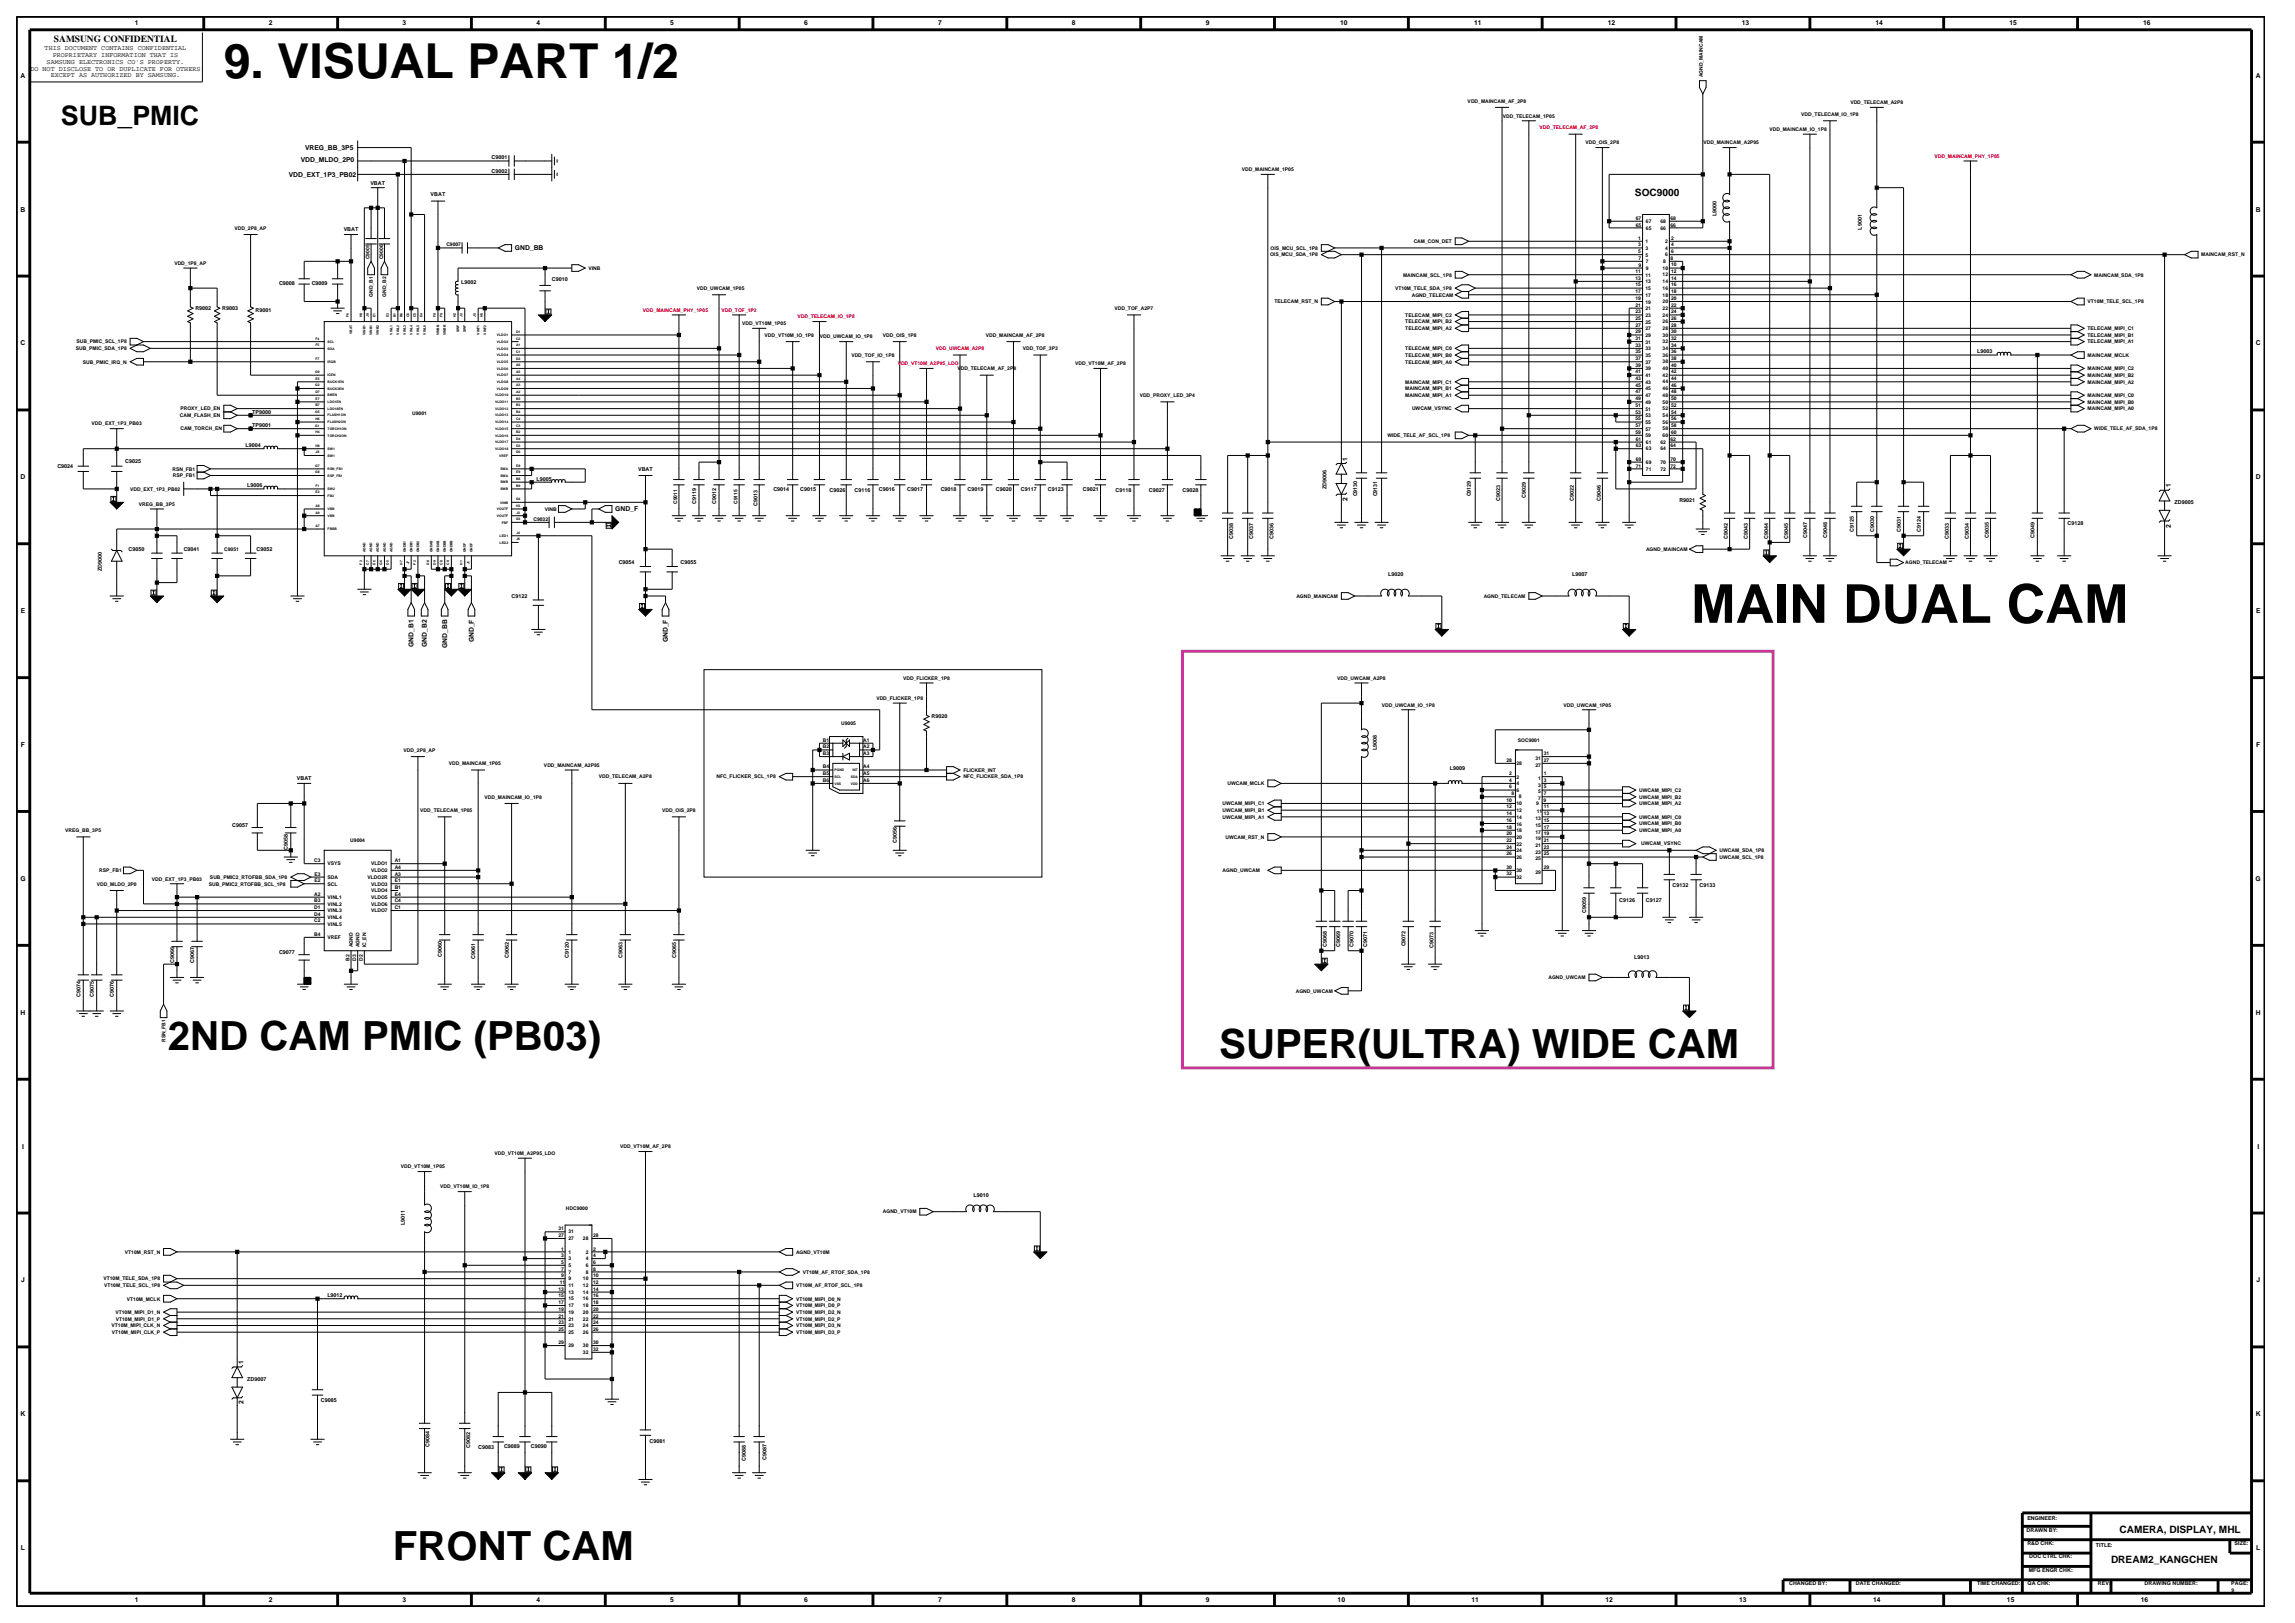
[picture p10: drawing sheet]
<svg xmlns="http://www.w3.org/2000/svg" width="420mm" height="297mm" viewBox="0 0 420 297" stroke-linecap="round" stroke-linejoin="round" font-family="sans-serif">
<defs><g id="words">
<text font-size="9.8" x="309.5" y="114">MAIN DUAL CAM</text>
<text font-size="8.8" x="40.9" y="14.2">9. VISUAL PART 1/2</text>
<g font-size="7.4">
<text x="30.7" y="192.2">2ND CAM PMIC (PB03)</text>
<text x="223.1" y="193.6">SUPER(ULTRA) WIDE CAM</text>
<text x="71.9" y="285.4">FRONT CAM</text>
</g>
<text font-size="4.9" x="11.1" y="22.9">SUB_PMIC</text>
<g font-size="1.9">
<text x="299.2" y="35.9">SOC9000</text>
<text x="387.9" y="280.5">CAMERA, DISPLAY, MHL</text>
<text x="386.3" y="286">DREAM2_KANGCHEN</text>
</g>
<text font-size="1.7" x="9.9" y="7.7">SAMSUNG CONFIDENTIAL</text>
<g font-size="1.2">
<text x="24.7" y="4.7">1</text>
<text x="49.2" y="4.7">2</text>
<text x="73.7" y="4.7">3</text>
<text x="98.2" y="4.7">4</text>
<text x="122.7" y="4.7">5</text>
<text x="147.2" y="4.7">6</text>
<text x="171.7" y="4.7">7</text>
<text x="196.2" y="4.7">8</text>
<text x="220.7" y="4.7">9</text>
<text x="245.3" y="4.7">10</text>
<text x="269.8" y="4.7">11</text>
<text x="294.3" y="4.7">12</text>
<text x="318.7" y="4.7">13</text>
<text x="343.2" y="4.7">14</text>
<text x="367.7" y="4.7">15</text>
<text x="392.2" y="4.7">16</text>
<text x="8.2" y="9.2">THIS DOCUMENT CONTAINS CONFIDENTIAL</text>
<text x="8.5" y="11.7">SAMSUNG ELECTRONICS CO'S PROPERTY.</text>
<text x="9.6" y="10.5">PROPRIETARY INFORMATION THAT IS</text>
<text x="3.8" y="14.2">A</text>
<text x="5.6" y="12.9">DO NOT DISCLOSE TO OR DUPLICATE FOR OTHERS</text>
<text x="9.3" y="14.1">EXCEPT AS AUTHORIZED BY SAMSUNG.</text>
<text x="412.8" y="14.2">A</text>
<text x="55" y="29.6">VDD_MLDO_2P0</text>
<text x="55.8" y="27.4">VREG_BB_3P5</text>
<text x="52.8" y="32.4">VDD_EXT_1P3_PB02</text>
<text x="3.8" y="38.7">B</text>
<text x="412.8" y="38.7">B</text>
<text x="94.2" y="45.8">GND_BB</text>
<text x="3.8" y="63.2">C</text>
<text x="412.8" y="63.2">C</text>
<text x="3.8" y="87.7">D</text>
<text x="246.6" y="84.3" transform="rotate(-90 246.6 84.3)">1</text>
<text x="397.2" y="89.2" transform="rotate(-90 397.2 89.2)">1</text>
<text x="412.8" y="87.7">D</text>
<text x="112.6" y="93.6">GND_F</text>
<text x="246.6" y="91.7" transform="rotate(-90 246.6 91.7)">2</text>
<text x="397.2" y="96.6" transform="rotate(-90 397.2 96.6)">2</text>
<text x="3.8" y="112.2">E</text>
<text x="412.9" y="112.2">E</text>
<text x="75.7" y="118.4" transform="rotate(-90 75.7 118.4)">GND_B1</text>
<text x="78.1" y="118.4" transform="rotate(-90 78.1 118.4)">GND_B2</text>
<text x="81.8" y="118.6" transform="rotate(-90 81.8 118.6)">GND_BB</text>
<text x="86.7" y="117.5" transform="rotate(-90 86.7 117.5)">GND_F</text>
<text x="122.2" y="117.5" transform="rotate(-90 122.2 117.5)">GND_F</text>
<text x="3.8" y="136.7">F</text>
<text x="412.9" y="136.7">F</text>
<text x="3.7" y="161.2">G</text>
<text x="412.8" y="161.2">G</text>
<text x="3.8" y="185.7">H</text>
<text x="412.8" y="185.7">H</text>
<text x="4" y="210.2">I</text>
<text x="413.1" y="210.2">I</text>
<text x="3.9" y="234.7">J</text>
<text x="412.9" y="234.7">J</text>
<text x="44.5" y="249.6" transform="rotate(-90 44.5 249.6)">1</text>
<text x="44.5" y="257" transform="rotate(-90 44.5 257)">2</text>
<text x="3.8" y="259.2">K</text>
<text x="412.8" y="259.2">K</text>
<text x="3.8" y="283.7">L</text>
<text x="412.9" y="283.7">L</text>
<text x="24.7" y="293.2">1</text>
<text x="49.2" y="293.2">2</text>
<text x="73.7" y="293.2">3</text>
<text x="98.2" y="293.2">4</text>
<text x="122.7" y="293.2">5</text>
<text x="147.2" y="293.2">6</text>
<text x="171.7" y="293.2">7</text>
<text x="196.2" y="293.2">8</text>
<text x="220.7" y="293.2">9</text>
<text x="244.8" y="293.2">10</text>
<text x="269.3" y="293.2">11</text>
<text x="293.8" y="293.2">12</text>
<text x="318.3" y="293.2">13</text>
<text x="342.8" y="293.2">14</text>
<text x="367.3" y="293.2">15</text>
<text x="391.8" y="293.2">16</text>
</g>
<g font-size="1">
<text x="90" y="29.1">C9001</text>
<text x="67.8" y="33.8">VBAT</text>
<text x="78.8" y="35.9">VBAT</text>
<text x="90" y="31.6">C9002</text>
<text x="314.1" y="39.6" transform="rotate(-90 314.1 39.6)">L9000</text>
<text x="340.7" y="42" transform="rotate(-90 340.7 42)">L9001</text>
<text x="62.9" y="42.4">VBAT</text>
<text x="51.1" y="52.1">C9008</text>
<text x="57" y="52.1">C9009</text>
<text x="84.4" y="51.9">L9002</text>
<text x="101" y="51.5">C9010</text>
<text x="35.8" y="56.7">R9002</text>
<text x="40.7" y="56.7">R9003</text>
<text x="46.8" y="57">R9001</text>
<text x="361.8" y="64.7">L9003</text>
<text x="46.2" y="75.7">TP9000</text>
<text x="44.9" y="81.8">L9004</text>
<text x="46.2" y="78.2">TP9001</text>
<text x="10.5" y="85.6">C9024</text>
<text x="22.9" y="84.7">C9025</text>
<text x="45.2" y="89.2">L9006</text>
<text x="98.2" y="87.9">L9005</text>
<text x="116.8" y="86.2">VBAT</text>
<text x="141.5" y="89.9">C9014</text>
<text x="146.4" y="89.9">C9015</text>
<text x="160.8" y="89.9">C9016</text>
<text x="166" y="89.9">C9017</text>
<text x="172.2" y="89.9">C9018</text>
<text x="177.1" y="89.9">C9019</text>
<text x="182.3" y="89.9">C9020</text>
<text x="186.8" y="89.9">C9117</text>
<text x="191.8" y="89.9">C9123</text>
<text x="198.2" y="89.9">C9021</text>
<text x="242.7" y="89.5" transform="rotate(-90 242.7 89.5)">ZD9006</text>
<text x="127.4" y="92.2" transform="rotate(-90 127.4 92.2)">C9119</text>
<text x="131.1" y="92.2" transform="rotate(-90 131.1 92.2)">C9012</text>
<text x="138.6" y="92.5" transform="rotate(-90 138.6 92.5)">C9013</text>
<text x="151.8" y="90.1">C9026</text>
<text x="156.4" y="90.1">C9116</text>
<text x="204.2" y="90.1">C9118</text>
<text x="210.3" y="90.1">C9027</text>
<text x="216.4" y="90.1">C9028</text>
<text x="248.3" y="90.8" transform="rotate(-90 248.3 90.8)">C9130</text>
<text x="252" y="90.8" transform="rotate(-90 252 90.8)">C9131</text>
<text x="269.2" y="90.8" transform="rotate(-90 269.2 90.8)">C9129</text>
<text x="274.6" y="91.6" transform="rotate(-90 274.6 91.6)">C9023</text>
<text x="279.3" y="91.1" transform="rotate(-90 279.3 91.1)">C9029</text>
<text x="288" y="91.6" transform="rotate(-90 288 91.6)">C9022</text>
<text x="292.9" y="91.6" transform="rotate(-90 292.9 91.6)">C9046</text>
<text x="307.3" y="91.9">R9021</text>
<text x="398" y="92.2">ZD9005</text>
<text x="23.5" y="100.9">C9050</text>
<text x="33.6" y="100.8">C9041</text>
<text x="46.9" y="100.9">C9052</text>
<text x="225.7" y="98.7" transform="rotate(-90 225.7 98.7)">C9038</text>
<text x="229.4" y="98.7" transform="rotate(-90 229.4 98.7)">C9037</text>
<text x="233" y="98.7" transform="rotate(-90 233 98.7)">C9036</text>
<text x="316.2" y="98.7" transform="rotate(-90 316.2 98.7)">C9042</text>
<text x="319.9" y="98.7" transform="rotate(-90 319.9 98.7)">C9043</text>
<text x="323.6" y="98.7" transform="rotate(-90 323.6 98.7)">C9044</text>
<text x="327.2" y="98.7" transform="rotate(-90 327.2 98.7)">C9045</text>
<text x="330.7" y="98.5" transform="rotate(-90 330.7 98.5)">C9047</text>
<text x="334.4" y="98.5" transform="rotate(-90 334.4 98.5)">C9048</text>
<text x="339.3" y="97.3" transform="rotate(-90 339.3 97.3)">C9125</text>
<text x="343" y="97.3" transform="rotate(-90 343 97.3)">C9030</text>
<text x="347.8" y="97.3" transform="rotate(-90 347.8 97.3)">C9031</text>
<text x="351.5" y="97.3" transform="rotate(-90 351.5 97.3)">C9124</text>
<text x="356.6" y="98.7" transform="rotate(-90 356.6 98.7)">C9033</text>
<text x="360.3" y="98.7" transform="rotate(-90 360.3 98.7)">C9034</text>
<text x="364" y="98.5" transform="rotate(-90 364 98.5)">C9035</text>
<text x="372.3" y="98.5" transform="rotate(-90 372.3 98.5)">C9049</text>
<text x="378.4" y="96.1">C9128</text>
<text x="18.6" y="104.5" transform="rotate(-90 18.6 104.5)">ZD9000</text>
<text x="113.2" y="103.2">C9054</text>
<text x="124.5" y="103.2">C9055</text>
<text x="254.1" y="105.4">L9020</text>
<text x="287.7" y="105.4">L9007</text>
<text x="93.6" y="109.4">C9122</text>
<text x="170.5" y="131.4">R9020</text>
<text x="252" y="137.2" transform="rotate(-90 252 137.2)">L9008</text>
<text x="54.3" y="142.8">VBAT</text>
<text x="265.3" y="140.9">L9009</text>
<text x="42.5" y="151.3">C9057</text>
<text x="52.7" y="155.5" transform="rotate(-90 52.7 155.5)">C9058</text>
<text x="164.2" y="154.2" transform="rotate(-90 164.2 154.2)">C9056</text>
<text x="290.3" y="167.1" transform="rotate(-90 290.3 167.1)">C9059</text>
<text x="296.3" y="165.1">C9126</text>
<text x="301.2" y="165.1">C9127</text>
<text x="306.1" y="162.3">C9132</text>
<text x="311" y="162.3">C9133</text>
<text x="242.8" y="173.4" transform="rotate(-90 242.8 173.4)">C9068</text>
<text x="245.3" y="173.4" transform="rotate(-90 245.3 173.4)">C9069</text>
<text x="247.7" y="173.4" transform="rotate(-90 247.7 173.4)">C9070</text>
<text x="250.2" y="173.4" transform="rotate(-90 250.2 173.4)">C9071</text>
<text x="257.2" y="173.2" transform="rotate(-90 257.2 173.2)">C9072</text>
<text x="262.3" y="173.5" transform="rotate(-90 262.3 173.5)">C9073</text>
<text x="31.9" y="176.3" transform="rotate(-90 31.9 176.3)">C9066</text>
<text x="35.5" y="176.3" transform="rotate(-90 35.5 176.3)">C9067</text>
<text x="51.1" y="174.6">C9077</text>
<text x="80.9" y="175" transform="rotate(-90 80.9 175)">C9060</text>
<text x="87" y="175.5" transform="rotate(-90 87 175.5)">C9061</text>
<text x="93.1" y="175.3" transform="rotate(-90 93.1 175.3)">C9062</text>
<text x="104.1" y="175.3" transform="rotate(-90 104.1 175.3)">C9120</text>
<text x="113.9" y="175.3" transform="rotate(-90 113.9 175.3)">C9063</text>
<text x="123.7" y="175.3" transform="rotate(-90 123.7 175.3)">C9065</text>
<text x="299.1" y="175.5">L9013</text>
<text x="14.7" y="182.4" transform="rotate(-90 14.7 182.4)">C9074</text>
<text x="17.2" y="182.4" transform="rotate(-90 17.2 182.4)">C9075</text>
<text x="20.9" y="182.4" transform="rotate(-90 20.9 182.4)">C9076</text>
<text x="178.1" y="219">L9010</text>
<text x="74.1" y="224.2" transform="rotate(-90 74.1 224.2)">L9011</text>
<text x="59.9" y="237.3">L9012</text>
<text x="45.2" y="252.7">ZD9007</text>
<text x="58.7" y="256.6">C9085</text>
<text x="118.9" y="264">C9081</text>
<text x="78.6" y="264.7" transform="rotate(-90 78.6 264.7)">C9084</text>
<text x="86.1" y="264.9" transform="rotate(-90 86.1 264.9)">C9082</text>
<text x="87.5" y="265.2">C9083</text>
<text x="92.3" y="265">C9089</text>
<text x="97.1" y="265">C9090</text>
<text x="136.5" y="267.4" transform="rotate(-90 136.5 267.4)">C9088</text>
<text x="140.3" y="267.2" transform="rotate(-90 140.3 267.2)">C9087</text>
<text x="370.9" y="280.2">DRAWN BY:</text>
<text x="371" y="278.1">ENGINEER:</text>
<text x="371" y="282.7">R&amp;D CHK:</text>
<text x="371.3" y="287.6">MFG ENGR CHK:</text>
<text x="371.4" y="285.2">DOC CTRL CHK:</text>
<text x="383.6" y="283">TITLE:</text>
<text x="408.9" y="282.7">SIZE:</text>
<text x="327.4" y="290.1">CHANGED BY:</text>
<text x="339.6" y="290.1">DATE CHANGED:</text>
<text x="361.8" y="290.1">TIME CHANGED:</text>
<text x="371.1" y="290.1">QA CHK:</text>
<text x="383.9" y="290.1">REV:</text>
<text x="392.5" y="290.1">DRAWING NUMBER:</text>
<text x="408.3" y="290.1">PAGE:</text>
</g>
<g font-size=".9">
<text x="311.6" y="14.1" transform="rotate(-90 311.6 14.1)">AGND_MAINCAM</text>
<text x="268.6" y="18.8">VDD_MAINCAM_AF_2P8</text>
<text x="275" y="21.5">VDD_TELECAM_1P05</text>
<text x="323.8" y="24">VDD_MAINCAM_IO_1P8</text>
<text x="329.6" y="21.2">VDD_TELECAM_IO_1P8</text>
<text x="338.6" y="19.1">VDD_TELECAM_A2P8</text>
<text x="290.2" y="26.4">VDD_OIS_2P8</text>
<text x="311.7" y="26.4">VDD_MAINCAM_A2P95</text>
<text x="227.3" y="31.3">VDD_MAINCAM_1P05</text>
<text x="299.4" y="41.5">65</text>
<text x="299.4" y="40.2">67</text>
<text x="301.2" y="42">65</text>
<text x="301.2" y="40.8">67</text>
<text x="303.9" y="42">66</text>
<text x="303.9" y="40.8">68</text>
<text x="305.7" y="41.5">66</text>
<text x="305.7" y="40.2">68</text>
<text x="42.9" y="42">VDD_2P8_AP</text>
<text x="67.7" y="47.5" transform="rotate(-90 67.7 47.5)">C9005</text>
<text x="70.1" y="47.5" transform="rotate(-90 70.1 47.5)">C9006</text>
<text x="81.7" y="45.1">C9007</text>
<text x="232.4" y="46.9">OIS_MCU_SDA_1P8</text>
<text x="232.5" y="45.7">OIS_MCU_SCL_1P8</text>
<text x="258.7" y="44.5">CAM_CON_DET</text>
<text x="299.8" y="46.3">5</text>
<text x="299.8" y="45.1">3</text>
<text x="299.8" y="43.9">1</text>
<text x="299.9" y="47.6">7</text>
<text x="301.1" y="47">5</text>
<text x="301.1" y="45.7">3</text>
<text x="301.1" y="44.5">1</text>
<text x="304.8" y="46.9">6</text>
<text x="304.8" y="45.7">4</text>
<text x="304.8" y="44.4">2</text>
<text x="305.7" y="47.6">8</text>
<text x="305.8" y="46.3">6</text>
<text x="305.8" y="45.1">4</text>
<text x="305.8" y="43.9">2</text>
<text x="402.9" y="46.9">MAINCAM_RST_N</text>
<text x="31.9" y="48.5">VDD_1P8_AP</text>
<text x="107.7" y="49.4">VINB</text>
<text x="127.5" y="53.1">VDD_UWCAM_1P05</text>
<text x="255.3" y="53.1">VT10M_TELE_SDA_1P8</text>
<text x="256.8" y="50.6">MAINCAM_SCL_1P8</text>
<text x="299.3" y="50">11</text>
<text x="299.3" y="51.2">13</text>
<text x="299.3" y="52.4">15</text>
<text x="299.3" y="53.6">17</text>
<text x="299.9" y="48.8">9</text>
<text x="301.1" y="50.6">11</text>
<text x="301.1" y="51.9">13</text>
<text x="301.1" y="53.1">15</text>
<text x="301.2" y="48.1">7</text>
<text x="301.2" y="49.4">9</text>
<text x="304.3" y="50.6">12</text>
<text x="304.3" y="51.8">14</text>
<text x="304.3" y="53">16</text>
<text x="304.3" y="49.4">10</text>
<text x="304.4" y="48.1">8</text>
<text x="305.8" y="50">12</text>
<text x="305.8" y="51.2">14</text>
<text x="305.8" y="52.4">16</text>
<text x="305.8" y="53.6">18</text>
<text x="305.8" y="48.7">10</text>
<text x="383.3" y="50.6">MAINCAM_SDA_1P8</text>
<text x="68.2" y="54.3" transform="rotate(-90 68.2 54.3)">GND_B1</text>
<text x="70.7" y="54.3" transform="rotate(-90 70.7 54.3)">GND_B2</text>
<text x="135.8" y="59.5">VDD_VT10M_1P05</text>
<text x="204" y="56.7">VDD_TOF_A2P7</text>
<text x="233.2" y="55.5">TELECAM_RST_N</text>
<text x="257.2" y="59.2">TELECAM_MIPI_B2</text>
<text x="257.2" y="58">TELECAM_MIPI_C2</text>
<text x="258.4" y="54.3">AGND_TELECAM</text>
<text x="299.3" y="59.8">27</text>
<text x="299.3" y="54.9">19</text>
<text x="299.3" y="56.1">21</text>
<text x="299.3" y="57.3">23</text>
<text x="299.3" y="58.5">25</text>
<text x="301.1" y="55.5">19</text>
<text x="301.1" y="56.8">21</text>
<text x="301.1" y="58">23</text>
<text x="301.1" y="59.2">25</text>
<text x="301.1" y="54.3">17</text>
<text x="304.3" y="59.1">26</text>
<text x="304.3" y="55.5">20</text>
<text x="304.3" y="56.7">22</text>
<text x="304.3" y="57.9">24</text>
<text x="304.3" y="54.3">18</text>
<text x="305.8" y="58.5">26</text>
<text x="305.8" y="59.8">28</text>
<text x="305.8" y="54.9">20</text>
<text x="305.8" y="56.1">22</text>
<text x="305.8" y="57.3">24</text>
<text x="382" y="55.5">VT10M_TELE_SCL_1P8</text>
<text x="13.9" y="64.1">SUB_PMIC_SDA_1P8</text>
<text x="14" y="62.8">SUB_PMIC_SCL_1P8</text>
<text x="139.9" y="61.6">VDD_VT10M_IO_1P8</text>
<text x="150" y="61.9">VDD_UWCAM_IO_1P8</text>
<text x="155.8" y="65.3">VDD_TOF_IO_1P8</text>
<text x="161.6" y="61.6">VDD_OIS_1P8</text>
<text x="180.4" y="61.6">VDD_MAINCAM_AF_2P8</text>
<text x="187.2" y="64.1">VDD_TOF_3P3</text>
<text x="257.2" y="60.4">TELECAM_MIPI_A2</text>
<text x="257.2" y="65.3">TELECAM_MIPI_B0</text>
<text x="257.2" y="64.1">TELECAM_MIPI_C0</text>
<text x="299.3" y="63.4">33</text>
<text x="299.3" y="64.7">35</text>
<text x="299.3" y="65.9">37</text>
<text x="299.3" y="61">29</text>
<text x="299.3" y="62.2">31</text>
<text x="301.1" y="64.1">33</text>
<text x="301.1" y="65.3">35</text>
<text x="301.1" y="60.4">27</text>
<text x="301.1" y="61.7">29</text>
<text x="301.1" y="62.9">31</text>
<text x="304.3" y="64">34</text>
<text x="304.3" y="65.3">36</text>
<text x="304.3" y="60.4">28</text>
<text x="304.3" y="61.6">30</text>
<text x="304.3" y="62.8">32</text>
<text x="305.8" y="63.4">34</text>
<text x="305.8" y="64.7">36</text>
<text x="305.8" y="65.9">38</text>
<text x="305.8" y="61">30</text>
<text x="305.8" y="62.2">32</text>
<text x="382" y="65.3">MAINCAM_MCLK</text>
<text x="382" y="61.6">TELECAM_MIPI_B1</text>
<text x="382" y="62.8">TELECAM_MIPI_A1</text>
<text x="382" y="60.4">TELECAM_MIPI_C1</text>
<text x="15.2" y="66.5">SUB_PMIC_IRQ_N</text>
<text x="175.2" y="67.7">VDD_TELECAM_AF_2P8</text>
<text x="196.8" y="66.8">VDD_VT10M_AF_2P8</text>
<text x="257.2" y="66.5">TELECAM_MIPI_A0</text>
<text x="257.2" y="70.2">MAINCAM_MIPI_C1</text>
<text x="257.2" y="71.4">MAINCAM_MIPI_B1</text>
<text x="299.3" y="68.3">41</text>
<text x="299.3" y="69.6">43</text>
<text x="299.3" y="70.8">45</text>
<text x="299.3" y="67.1">39</text>
<text x="301.1" y="69">41</text>
<text x="301.1" y="70.2">43</text>
<text x="301.1" y="71.5">45</text>
<text x="301.1" y="66.6">37</text>
<text x="301.1" y="67.8">39</text>
<text x="304.3" y="67.7">40</text>
<text x="304.3" y="69">42</text>
<text x="304.3" y="70.2">44</text>
<text x="304.3" y="71.4">46</text>
<text x="304.3" y="66.5">38</text>
<text x="305.8" y="67.1">40</text>
<text x="305.8" y="68.3">42</text>
<text x="305.8" y="69.6">44</text>
<text x="305.8" y="70.8">46</text>
<text x="382" y="69">MAINCAM_MIPI_B2</text>
<text x="382" y="67.7">MAINCAM_MIPI_C2</text>
<text x="382" y="70.2">MAINCAM_MIPI_A2</text>
<text x="16.8" y="77.9">VDD_EXT_1P3_PB03</text>
<text x="32.9" y="76.3">CAM_FLASH_EN</text>
<text x="33" y="75.1">PROXY_LED_EN</text>
<text x="75.4" y="76">U9001</text>
<text x="208.6" y="72.6">VDD_PROXY_LED_3P4</text>
<text x="257.2" y="72.6">MAINCAM_MIPI_A1</text>
<text x="258.4" y="75.1">UWCAM_VSYNC</text>
<text x="299.3" y="76.9">55</text>
<text x="299.3" y="73.2">49</text>
<text x="299.3" y="74.5">51</text>
<text x="299.3" y="75.7">53</text>
<text x="299.3" y="72">47</text>
<text x="301.1" y="77.6">55</text>
<text x="301.1" y="73.9">49</text>
<text x="301.1" y="75.1">51</text>
<text x="301.1" y="76.4">53</text>
<text x="301.1" y="72.7">47</text>
<text x="304.3" y="77.5">56</text>
<text x="304.3" y="72.6">48</text>
<text x="304.3" y="73.9">50</text>
<text x="304.3" y="75.1">52</text>
<text x="304.3" y="76.3">54</text>
<text x="305.8" y="76.9">56</text>
<text x="305.8" y="72">48</text>
<text x="305.8" y="73.2">50</text>
<text x="305.8" y="74.5">52</text>
<text x="305.8" y="75.7">54</text>
<text x="382" y="72.6">MAINCAM_MIPI_C0</text>
<text x="382" y="73.9">MAINCAM_MIPI_B0</text>
<text x="382" y="75.1">MAINCAM_MIPI_A0</text>
<text x="33" y="78.8">CAM_TORCH_EN</text>
<text x="253.9" y="80">WIDE_TELE_AF_SCL_1P8</text>
<text x="299.3" y="78.1">57</text>
<text x="299.3" y="79.4">59</text>
<text x="299.4" y="81.9">63</text>
<text x="299.4" y="80.6">61</text>
<text x="301.1" y="78.8">57</text>
<text x="301.1" y="80">59</text>
<text x="301.2" y="82.4">63</text>
<text x="301.2" y="81.2">61</text>
<text x="303.9" y="81.2">62</text>
<text x="303.9" y="82.4">64</text>
<text x="304.3" y="78.7">58</text>
<text x="304.3" y="80">60</text>
<text x="305.7" y="80.6">62</text>
<text x="305.7" y="81.9">64</text>
<text x="305.8" y="78.1">58</text>
<text x="305.8" y="79.4">60</text>
<text x="383.3" y="78.8">WIDE_TELE_AF_SDA_1P8</text>
<text x="23.8" y="89.8">VDD_EXT_1P3_PB02</text>
<text x="31.6" y="86.1">RSN_FB1</text>
<text x="31.6" y="87.3">RSP_FB1</text>
<text x="299.4" y="85.5">71</text>
<text x="299.4" y="84.3">69</text>
<text x="301.2" y="86.1">71</text>
<text x="301.2" y="84.9">69</text>
<text x="303.9" y="84.9">70</text>
<text x="303.9" y="86.1">72</text>
<text x="305.7" y="84.3">70</text>
<text x="305.7" y="85.5">72</text>
<text x="25.4" y="92.5">VREG_BB_3P5</text>
<text x="97.6" y="95.3">C9032</text>
<text x="99.7" y="93.5">VINB</text>
<text x="123.9" y="92.2" transform="rotate(-90 123.9 92.2)">C9011</text>
<text x="135" y="92.2" transform="rotate(-90 135 92.2)">C9115</text>
<text x="41" y="100.8">C9051</text>
<text x="301.2" y="100.8">AGND_MAINCAM</text>
<text x="348.7" y="103.3">AGND_TELECAM</text>
<text x="237.2" y="109.4">AGND_MAINCAM</text>
<text x="271.5" y="109.4">AGND_TELECAM</text>
<text x="165.3" y="124.4">VDD_FLICKER_1P8</text>
<text x="244.7" y="124.4">VDD_UWCAM_A2P8</text>
<text x="160.4" y="128.1">VDD_FLICKER_1P8</text>
<text x="252.9" y="129.3">VDD_UWCAM_IO_1P8</text>
<text x="286.1" y="129.3">VDD_UWCAM_1P05</text>
<text x="73.9" y="137.6">VDD_2P8_AP</text>
<text x="150.6" y="135.7">B1</text>
<text x="150.6" y="136.9">B2</text>
<text x="153.9" y="132.6">U9005</text>
<text x="158" y="135.7">A1</text>
<text x="158" y="136.9">A2</text>
<text x="277.8" y="135.7">SOC9001</text>
<text x="82.1" y="140">VDD_MAINCAM_1P05</text>
<text x="99.6" y="140.3">VDD_MAINCAM_A2P95</text>
<text x="109.6" y="142.4">VDD_TELECAM_A2P8</text>
<text x="131.1" y="142.4">NFC_FLICKER_SCL_1P8</text>
<text x="150.6" y="138.2">B3</text>
<text x="150.6" y="140.6">B4</text>
<text x="150.6" y="141.8">B5</text>
<text x="150.6" y="143.1">B6</text>
<text x="158" y="143.1">A6</text>
<text x="158" y="138.2">A3</text>
<text x="158" y="140.6">A4</text>
<text x="158" y="141.8">A5</text>
<text x="176.3" y="141.2">FLICKER_INT</text>
<text x="176.3" y="142.4">NFC_FLICKER_SDA_1P8</text>
<text x="224.6" y="143.7">UWCAM_MCLK</text>
<text x="275.7" y="139.4">28</text>
<text x="276.2" y="143.1">4</text>
<text x="276.2" y="141.8">2</text>
<text x="277.5" y="140">28</text>
<text x="277.5" y="143.7">4</text>
<text x="277.5" y="142.5">2</text>
<text x="281" y="139.1">31</text>
<text x="281" y="140.3">27</text>
<text x="281.5" y="144">3</text>
<text x="281.5" y="142.7">1</text>
<text x="282.5" y="138.1">31</text>
<text x="282.5" y="139.4">27</text>
<text x="282.5" y="143.1">3</text>
<text x="282.5" y="141.8">1</text>
<text x="76.9" y="148.6">VDD_TELECAM_1P05</text>
<text x="88.7" y="146.1">VDD_MAINCAM_IO_1P8</text>
<text x="121.2" y="148.6">VDD_OIS_2P8</text>
<text x="223.7" y="147.3">UWCAM_MIPI_C1</text>
<text x="223.7" y="148.6">UWCAM_MIPI_B1</text>
<text x="223.7" y="149.8">UWCAM_MIPI_A1</text>
<text x="275.7" y="146.7">10</text>
<text x="275.7" y="147.9">12</text>
<text x="275.7" y="149.2">14</text>
<text x="276.2" y="144.3">6</text>
<text x="276.6" y="145.6">8</text>
<text x="277.5" y="147.4">10</text>
<text x="277.5" y="148.6">12</text>
<text x="277.5" y="149.8">14</text>
<text x="277.5" y="144.9">6</text>
<text x="277.9" y="146.1">8</text>
<text x="281.1" y="147.3">9</text>
<text x="281.3" y="148.9">11</text>
<text x="281.5" y="145.2">5</text>
<text x="281.5" y="146.4">7</text>
<text x="282.5" y="146.8">9</text>
<text x="282.5" y="144.3">5</text>
<text x="282.5" y="145.5">7</text>
<text x="282.5" y="147.9">11</text>
<text x="282.5" y="149.2">13</text>
<text x="300" y="146.1">UWCAM_MIPI_B2</text>
<text x="300" y="144.9">UWCAM_MIPI_C2</text>
<text x="300" y="147.3">UWCAM_MIPI_A2</text>
<text x="300" y="149.8">UWCAM_MIPI_C0</text>
<text x="12" y="152.3">VREG_BB_3P5</text>
<text x="64.1" y="154.1">U9004</text>
<text x="224.3" y="153.5">UWCAM_RST_N</text>
<text x="275.7" y="155.3">24</text>
<text x="275.7" y="151.6">18</text>
<text x="275.7" y="152.8">20</text>
<text x="275.7" y="154.1">22</text>
<text x="275.7" y="150.4">16</text>
<text x="277.5" y="156">24</text>
<text x="277.5" y="152.3">18</text>
<text x="277.5" y="153.5">20</text>
<text x="277.5" y="154.7">22</text>
<text x="277.5" y="151.1">16</text>
<text x="281" y="152.5">17</text>
<text x="281" y="153.8">19</text>
<text x="281" y="155">21</text>
<text x="281" y="150.1">13</text>
<text x="281" y="151.3">15</text>
<text x="282.5" y="155.3">23</text>
<text x="282.5" y="151.6">17</text>
<text x="282.5" y="152.8">19</text>
<text x="282.5" y="154.1">21</text>
<text x="282.5" y="150.4">15</text>
<text x="300" y="152.3">UWCAM_MIPI_A0</text>
<text x="300" y="151">UWCAM_MIPI_B0</text>
<text x="300.4" y="154.7">UWCAM_VSYNC</text>
<text x="314.7" y="155.9">UWCAM_SDA_1P8</text>
<text x="18.2" y="159.6">RSP_FB1</text>
<text x="27.8" y="161.1">VDD_EXT_1P3_PB03</text>
<text x="38.4" y="160.8">SUB_PMIC2_RTOFBB_SDA_1P8</text>
<text x="57.5" y="157.8">C3</text>
<text x="57.5" y="161.4">E2</text>
<text x="57.5" y="160.2">E3</text>
<text x="60" y="160.8">SDA</text>
<text x="60" y="158.4">VSYS</text>
<text x="67.2" y="160.8">VLDO2R</text>
<text x="67.9" y="158.4">VLDO1</text>
<text x="67.9" y="159.6">VLDO2</text>
<text x="72.2" y="157.8">A1</text>
<text x="72.2" y="160.2">A3</text>
<text x="72.2" y="159">A4</text>
<text x="72.3" y="161.4">E1</text>
<text x="223.7" y="159.6">AGND_UWCAM</text>
<text x="275.7" y="159">30</text>
<text x="275.7" y="160.2">32</text>
<text x="275.7" y="156.5">26</text>
<text x="277.5" y="159.6">30</text>
<text x="277.5" y="160.9">32</text>
<text x="277.5" y="157.2">26</text>
<text x="281" y="156.2">23</text>
<text x="281" y="157.4">25</text>
<text x="281" y="159.9">29</text>
<text x="282.5" y="156.5">25</text>
<text x="282.5" y="159">29</text>
<text x="314.7" y="157.2">UWCAM_SCL_1P8</text>
<text x="17.7" y="162">VDD_MLDO_2P0</text>
<text x="38.2" y="162">SUB_PMIC2_RTOFBB_SCL_1P8</text>
<text x="57.5" y="167.6">D4</text>
<text x="57.5" y="165.1">B3</text>
<text x="57.5" y="166.3">D1</text>
<text x="57.5" y="163.9">A2</text>
<text x="60" y="162">SCL</text>
<text x="60" y="166.9">VINL3</text>
<text x="60" y="164.5">VINL1</text>
<text x="60" y="165.7">VINL2</text>
<text x="67.9" y="162">VLDO3</text>
<text x="67.9" y="164.5">VLDO5</text>
<text x="67.9" y="166.9">VLDO7</text>
<text x="67.9" y="165.7">VLDO6</text>
<text x="67.9" y="163.3">VLDO4</text>
<text x="72.2" y="166.3">C1</text>
<text x="72.2" y="165.1">C4</text>
<text x="72.2" y="162.7">B1</text>
<text x="72.3" y="163.9">E4</text>
<text x="57.5" y="171.2">B4</text>
<text x="57.5" y="168.8">C2</text>
<text x="60" y="168.2">VINL4</text>
<text x="60" y="171.8">VREF</text>
<text x="60" y="169.4">VINL5</text>
<text x="64.6" y="173.4" transform="rotate(-90 64.6 173.4)">AGND</text>
<text x="65.8" y="173.4" transform="rotate(-90 65.8 173.4)">AGND</text>
<text x="67" y="173.4" transform="rotate(-90 67 173.4)">IC_EN</text>
<text x="64" y="175.8" transform="rotate(-90 64 175.8)">B2</text>
<text x="65.2" y="175.8" transform="rotate(-90 65.2 175.8)">D3</text>
<text x="66.4" y="175.8" transform="rotate(-90 66.4 175.8)">D2</text>
<text x="283.4" y="179.2">AGND_UWCAM</text>
<text x="237.1" y="181.6">AGND_UWCAM</text>
<text x="30.3" y="190.7" transform="rotate(-90 30.3 190.7)">RSN_FB1</text>
<text x="73.4" y="213.8">VDD_VT10M_1P05</text>
<text x="90.5" y="211.3">VDD_VT10M_A2P95_LDO</text>
<text x="113.5" y="210.1">VDD_VT10M_AF_2P8</text>
<text x="80.5" y="217.5">VDD_VT10M_IO_1P8</text>
<text x="103.6" y="221.5">HDC9000</text>
<text x="102.2" y="225.2">31</text>
<text x="102.2" y="226.4">27</text>
<text x="104" y="225.7">31</text>
<text x="104" y="226.9">27</text>
<text x="106.7" y="226.9">28</text>
<text x="108.5" y="226.4">28</text>
<text x="161.6" y="222.1">AGND_VT10M</text>
<text x="22.9" y="229.4">VT10M_RST_N</text>
<text x="102.7" y="231.3">5</text>
<text x="102.7" y="232.5">7</text>
<text x="102.7" y="233.7">9</text>
<text x="102.7" y="230.1">3</text>
<text x="102.7" y="228.8">1</text>
<text x="104" y="231.8">5</text>
<text x="104" y="233.1">7</text>
<text x="104" y="230.6">3</text>
<text x="104" y="229.4">1</text>
<text x="107.2" y="230.6">4</text>
<text x="107.2" y="231.8">6</text>
<text x="107.2" y="233.1">8</text>
<text x="107.2" y="229.4">2</text>
<text x="108.5" y="233.7">10</text>
<text x="108.6" y="230.1">4</text>
<text x="108.6" y="231.3">6</text>
<text x="108.6" y="232.5">8</text>
<text x="108.6" y="228.8">2</text>
<text x="145.7" y="229.4">AGND_VT10M</text>
<text x="146.9" y="233.1">VT10M_AF_RTOF_SDA_1P8</text>
<text x="18.9" y="234.3">VT10M_TELE_SDA_1P8</text>
<text x="19" y="235.5">VT10M_TELE_SCL_1P8</text>
<text x="23.2" y="238">VT10M_MCLK</text>
<text x="102.2" y="238.6">17</text>
<text x="102.2" y="239.9">19</text>
<text x="102.2" y="236.2">13</text>
<text x="102.2" y="237.4">15</text>
<text x="102.4" y="234.9">11</text>
<text x="104" y="234.3">9</text>
<text x="104" y="239.2">17</text>
<text x="104" y="235.5">11</text>
<text x="104" y="236.7">13</text>
<text x="104" y="237.9">15</text>
<text x="106.7" y="239.2">18</text>
<text x="106.7" y="234.3">10</text>
<text x="106.7" y="235.5">12</text>
<text x="106.7" y="236.7">14</text>
<text x="106.7" y="237.9">16</text>
<text x="108.5" y="238.6">18</text>
<text x="108.5" y="239.9">20</text>
<text x="108.5" y="234.9">12</text>
<text x="108.5" y="236.2">14</text>
<text x="108.5" y="237.4">16</text>
<text x="145.7" y="235.5">VT10M_AF_RTOF_SCL_1P8</text>
<text x="145.7" y="238">VT10M_MIPI_D0_N</text>
<text x="145.7" y="239.2">VT10M_MIPI_D0_P</text>
<text x="20.4" y="242.9">VT10M_MIPI_CLK_N</text>
<text x="20.5" y="244.1">VT10M_MIPI_CLK_P</text>
<text x="21.1" y="240.4">VT10M_MIPI_D1_N</text>
<text x="21.2" y="241.6">VT10M_MIPI_D1_P</text>
<text x="102.2" y="242.3">23</text>
<text x="102.2" y="243.5">25</text>
<text x="102.2" y="246">29</text>
<text x="102.2" y="241.1">21</text>
<text x="104" y="244.1">25</text>
<text x="104" y="240.4">19</text>
<text x="104" y="241.6">21</text>
<text x="104" y="242.9">23</text>
<text x="106.7" y="242.9">24</text>
<text x="106.7" y="244.1">26</text>
<text x="106.7" y="240.4">20</text>
<text x="106.7" y="241.6">22</text>
<text x="108.5" y="246">30</text>
<text x="108.5" y="242.3">24</text>
<text x="108.5" y="243.5">26</text>
<text x="108.5" y="241.1">22</text>
<text x="145.7" y="241.6">VT10M_MIPI_D2_P</text>
<text x="145.7" y="244.1">VT10M_MIPI_D3_P</text>
<text x="145.7" y="242.9">VT10M_MIPI_D3_N</text>
<text x="145.7" y="240.4">VT10M_MIPI_D2_N</text>
<text x="104" y="246.5">29</text>
<text x="106.7" y="247.8">32</text>
<text x="106.7" y="246.5">30</text>
<text x="108.5" y="247.2">32</text>
<text x="408.4" y="291.2">9</text>
</g>
<g font-size=".9" fill="#f00">
<text x="281.7" y="23.7">VDD_TELECAM_AF_2P8</text>
<text x="354" y="28.9">VDD_MAINCAM_PHY_1P05</text>
<text x="117.7" y="57">VDD_MAINCAM_PHY_1P05</text>
<text x="132.1" y="57">VDD_TOF_1P2</text>
<text x="145.9" y="58.3">VDD_TELECAM_IO_1P8</text>
<text x="171.2" y="64.1">VDD_UWCAM_A2P8</text>
<text x="164.3" y="66.8">VDD_VT10M_A2P95_LDO</text>
</g>
<g font-size=".6">
<text x="63.8" y="58" transform="rotate(-90 63.8 58)">F6</text>
<text x="66.3" y="58" transform="rotate(-90 66.3 58)">H9</text>
<text x="67.5" y="58" transform="rotate(-90 67.5 58)">J9</text>
<text x="68.7" y="58" transform="rotate(-90 68.7 58)">E1</text>
<text x="71.2" y="58" transform="rotate(-90 71.2 58)">E3</text>
<text x="72.4" y="58" transform="rotate(-90 72.4 58)">B1</text>
<text x="73.6" y="58" transform="rotate(-90 73.6 58)">B6</text>
<text x="74.9" y="58" transform="rotate(-90 74.9 58)">C6</text>
<text x="76.1" y="58" transform="rotate(-90 76.1 58)">C5</text>
<text x="77.3" y="58" transform="rotate(-90 77.3 58)">E4</text>
<text x="79.8" y="58" transform="rotate(-90 79.8 58)">F8</text>
<text x="81" y="58" transform="rotate(-90 81 58)">F9</text>
<text x="83.4" y="58" transform="rotate(-90 83.4 58)">H2</text>
<text x="84.7" y="58" transform="rotate(-90 84.7 58)">J2</text>
<text x="87.1" y="58" transform="rotate(-90 87.1 58)">J5</text>
<text x="88.3" y="58" transform="rotate(-90 88.3 58)">H5</text>
<text x="57.7" y="65.8">F7</text>
<text x="57.7" y="62.1">F4</text>
<text x="57.7" y="63.4">F5</text>
<text x="60" y="62.7">SCL</text>
<text x="60" y="64">SDA</text>
<text x="64.5" y="61.1" transform="rotate(-90 64.5 61.1)">VBAT</text>
<text x="66.9" y="61.3" transform="rotate(-90 66.9 61.3)">VINB1</text>
<text x="68.1" y="61.3" transform="rotate(-90 68.1 61.3)">VINB1</text>
<text x="69.3" y="61.3" transform="rotate(-90 69.3 61.3)">VINB2</text>
<text x="71.8" y="61.2" transform="rotate(-90 71.8 61.2)">VINL1</text>
<text x="73" y="61.2" transform="rotate(-90 73 61.2)">VINL2</text>
<text x="74.3" y="61.2" transform="rotate(-90 74.3 61.2)">VINL3</text>
<text x="75.5" y="61.2" transform="rotate(-90 75.5 61.2)">VINL4</text>
<text x="76.7" y="61.2" transform="rotate(-90 76.7 61.2)">VINL5</text>
<text x="77.9" y="61.2" transform="rotate(-90 77.9 61.2)">VINL6</text>
<text x="80.4" y="61.4" transform="rotate(-90 80.4 61.4)">VINBB</text>
<text x="81.6" y="61.4" transform="rotate(-90 81.6 61.4)">VINBB</text>
<text x="84" y="60.8" transform="rotate(-90 84 60.8)">SWF</text>
<text x="85.3" y="60.8" transform="rotate(-90 85.3 60.8)">SWF</text>
<text x="87.7" y="61.2" transform="rotate(-90 87.7 61.2)">VINF1</text>
<text x="88.9" y="61.2" transform="rotate(-90 88.9 61.2)">VINF2</text>
<text x="91" y="61.5">VLDO1</text>
<text x="91" y="65.2">VLDO4</text>
<text x="91" y="62.7">VLDO2</text>
<text x="91" y="64">VLDO3</text>
<text x="94.4" y="60.9">D1</text>
<text x="94.4" y="65.8">D2</text>
<text x="94.4" y="62.1">C2</text>
<text x="94.4" y="64.6">C1</text>
<text x="94.4" y="63.4">A1</text>
<text x="57.7" y="68.3">G9</text>
<text x="57.7" y="70.7">G2</text>
<text x="57.7" y="71.9">D7</text>
<text x="57.7" y="69.5">E5</text>
<text x="60" y="68.9">ICEN</text>
<text x="60" y="66.4">IRQB</text>
<text x="60" y="71.3">BUCK2EN</text>
<text x="60" y="70.1">BUCK1EN</text>
<text x="91" y="66.4">VLDO5</text>
<text x="91" y="71.3">VLDO9</text>
<text x="91" y="70.1">VLDO8</text>
<text x="91" y="68.9">VLDO7</text>
<text x="91" y="67.6">VLDO6</text>
<text x="94.4" y="69.5">A4</text>
<text x="94.4" y="68.3">A5</text>
<text x="94.4" y="67">A6</text>
<text x="94.4" y="71.9">A2</text>
<text x="94.4" y="70.7">A3</text>
<text x="57.7" y="75.6">G5</text>
<text x="57.7" y="76.8">H6</text>
<text x="57.7" y="74.4">B7</text>
<text x="57.7" y="73.2">E7</text>
<text x="60" y="77.4">FLASH2ON</text>
<text x="60" y="76.2">FLASH1ON</text>
<text x="60" y="73.8">LDO1EN</text>
<text x="60" y="72.5">BBEN</text>
<text x="60" y="75">LDO18EN</text>
<text x="90.6" y="77.4">VLDO14</text>
<text x="90.6" y="75">VLDO12</text>
<text x="90.6" y="76.2">VLDO13</text>
<text x="90.6" y="73.8">VLDO11</text>
<text x="90.6" y="72.5">VLDO10</text>
<text x="94.4" y="76.8">C4</text>
<text x="94.4" y="74.4">B3</text>
<text x="94.4" y="75.6">B4</text>
<text x="94.4" y="73.2">B5</text>
<text x="57.7" y="78">G1</text>
<text x="57.7" y="81.7">H8</text>
<text x="57.7" y="79.3">H4</text>
<text x="57.8" y="82.9">J8</text>
<text x="60" y="83.6">SW1</text>
<text x="60" y="79.9">TORCH2ON</text>
<text x="60" y="82.3">SW1</text>
<text x="60" y="78.7">TORCH1ON</text>
<text x="90.6" y="82.3">VLDO18</text>
<text x="90.6" y="81.1">VLDO17</text>
<text x="90.6" y="78.7">VLDO15</text>
<text x="90.6" y="79.9">VLDO16</text>
<text x="91.4" y="83.6">VREF</text>
<text x="94.4" y="81.7">D3</text>
<text x="94.4" y="80.5">D4</text>
<text x="94.4" y="82.9">D6</text>
<text x="94.4" y="78">C3</text>
<text x="94.4" y="79.3">B2</text>
<text x="57.7" y="85.4">G7</text>
<text x="57.7" y="86.6">G8</text>
<text x="57.7" y="89.1">F1</text>
<text x="60" y="86">RSN_FB1</text>
<text x="60" y="87.2">RSP_FB1</text>
<text x="60" y="89.7">SW2</text>
<text x="91.6" y="86">SWA</text>
<text x="91.6" y="87.2">SWA</text>
<text x="91.6" y="88.5">SWB</text>
<text x="91.6" y="89.7">SWB</text>
<text x="94.4" y="87.9">B8</text>
<text x="94.4" y="89.1">B9</text>
<text x="94.5" y="85.4">E8</text>
<text x="94.5" y="86.6">E9</text>
<text x="57.7" y="92.7">A8</text>
<text x="57.7" y="94">A9</text>
<text x="57.7" y="90.3">E2</text>
<text x="60" y="90.9">FB2</text>
<text x="60" y="93.4">VBB</text>
<text x="60" y="94.6">VBB</text>
<text x="90.9" y="94.6">VOUTF</text>
<text x="90.9" y="93.4">VOUTF</text>
<text x="91.5" y="92.1">VINB</text>
<text x="91.8" y="95.8">FBF</text>
<text x="94.4" y="95.2">G3</text>
<text x="94.4" y="91.5">G4</text>
<text x="94.4" y="92.7">H3</text>
<text x="94.5" y="94">J3</text>
<text x="57.7" y="96.4">A7</text>
<text x="60" y="97">FBBB</text>
<text x="66.9" y="101.1" transform="rotate(-90 66.9 101.1)">AGND</text>
<text x="68.1" y="101.1" transform="rotate(-90 68.1 101.1)">AGND</text>
<text x="69.3" y="101.1" transform="rotate(-90 69.3 101.1)">AGND</text>
<text x="70.6" y="101.1" transform="rotate(-90 70.6 101.1)">AGND</text>
<text x="71.8" y="101.1" transform="rotate(-90 71.8 101.1)">AGND</text>
<text x="74.3" y="101.1" transform="rotate(-90 74.3 101.1)">GNDB1</text>
<text x="75.5" y="101.1" transform="rotate(-90 75.5 101.1)">GNDB1</text>
<text x="76.7" y="101.1" transform="rotate(-90 76.7 101.1)">GNDB2</text>
<text x="79.2" y="101.1" transform="rotate(-90 79.2 101.1)">GNDAB</text>
<text x="80.4" y="101.1" transform="rotate(-90 80.4 101.1)">GNDAB</text>
<text x="81.6" y="101.1" transform="rotate(-90 81.6 101.1)">GNDBB</text>
<text x="82.8" y="101.1" transform="rotate(-90 82.8 101.1)">GNDBB</text>
<text x="85.3" y="101.1" transform="rotate(-90 85.3 101.1)">GNDF</text>
<text x="86.5" y="101.1" transform="rotate(-90 86.5 101.1)">GNDF</text>
<text x="91.4" y="98.3">LED1</text>
<text x="91.4" y="99.5">LED2</text>
<text x="94.5" y="97.6">J4</text>
<text x="94.5" y="98.9">J6</text>
<text x="66.3" y="103.3" transform="rotate(-90 66.3 103.3)">F3</text>
<text x="67.5" y="103.3" transform="rotate(-90 67.5 103.3)">C7</text>
<text x="68.7" y="103.3" transform="rotate(-90 68.7 103.3)">E6</text>
<text x="70" y="103.4" transform="rotate(-90 70 103.4)">G6</text>
<text x="71.2" y="103.3" transform="rotate(-90 71.2 103.3)">D5</text>
<text x="73.6" y="103.3" transform="rotate(-90 73.6 103.3)">H7</text>
<text x="74.9" y="103.3" transform="rotate(-90 74.9 103.3)">J7</text>
<text x="76.1" y="103.3" transform="rotate(-90 76.1 103.3)">F2</text>
<text x="78.5" y="103.3" transform="rotate(-90 78.5 103.3)">D8</text>
<text x="79.8" y="103.3" transform="rotate(-90 79.8 103.3)">D9</text>
<text x="81" y="103.3" transform="rotate(-90 81 103.3)">C8</text>
<text x="82.2" y="103.3" transform="rotate(-90 82.2 103.3)">C9</text>
<text x="84.7" y="103.3" transform="rotate(-90 84.7 103.3)">H1</text>
<text x="85.9" y="103.3" transform="rotate(-90 85.9 103.3)">J1</text>
<text x="152.7" y="141.1">PGND</text>
<text x="152.7" y="142.3">SCL</text>
<text x="152.7" y="143.6">VSS</text>
<text x="155.7" y="143.6">VDD</text>
<text x="155.7" y="142.3">SDA</text>
<text x="156" y="141.1">INT</text>
</g>
</g></defs>
<!-- layer: MFD Layer /idea/tmp/Extended-Print.user.sheet9.16.mfd -->
<g fill="none" stroke="#000" stroke-width=".18">
<path d="M37 5.9v9.1h-31.5M273.6 19.6h2.5M274.9 19.6v66.9M311 14.8h1.2v1.2l-.6 1.2-.6-1.2zM311.6 17.2v24.5h-6.1M342.2 19.6h2.5M343.5 19.6v18.4a.76 .76 0 0 0-1.1 .1 .76 .76 0 0 0 0 1 .76 .76 0 0 0 1.1 .1 .77 .77 0 0 0-1.1 .1 .77 .77 0 0 0 0 1.1 .77 .77 0 0 0 1.1 .1 .76 .76 0 0 0-1.1 .1 .76 .76 0 0 0 0 1 .76 .76 0 0 0 1.1 .1 .76 .76 0 0 0-1.1 .1 .76 .76 0 0 0 0 1 .76 .76 0 0 0 1.1 .1v49.7M65.5 31.9h27.6M65.5 25.8v7.3M65.5 27h9.7v31.8M65.5 29.5h27.6M67.9 34.3h2.5"/>
<path d="M67.9 38v5.7M69.1 34.3v24.5M72.8 31.9v26.9M74 29.5v29.3M75.2 39.2h2.5v19.6M78.9 36.8h2.5M80.2 36.8v22M93.1 28.5v1.9M93.1 30.9v2M94.1 31.9h6.9M94.1 28.5v1.9M94.1 30.9v2"/>
<path d="M94.1 29.5h6.9M101 28.2v4.9M101.5 28.7v1.5M101.5 31.2v1.4M102 29.2v.5M102 31.7v.4M230.8 31.9h2.4M232 31.9v62M278.6 22.1h2.4M279.8 22.1v64.4M287.1 24.6h2.5M288.4 24.6v61.9"/>
<path d="M292 27h2.5M293.2 27v59.5M300.6 39.2h4.9v47.8h-4.9zM311.6 31.9h-17.1v9.8h6.1M315.3 27h2.4M316.5 31.9h7.4v62M316.5 27v8.6M316.5 35.6a.78 .78 0 0 0-1 .1 .78 .78 0 0 0 0 1 .78 .78 0 0 0 1 .1 .78 .78 0 0 0-1 .1 .78 .78 0 0 0 0 1 .78 .78 0 0 0 1 .1M316.5 38a.78 .78 0 0 0-1 .1 .78 .78 0 0 0 0 1.1 .78 .78 0 0 0 1 0 .78 .78 0 0 0-1 .1 .78 .78 0 0 0 0 1.1 .78 .78 0 0 0 1 .1v53.4M330 24.6h2.4M331.2 24.6v69.3M333.7 22.1h2.4"/>
<path d="M334.9 22.1v71.8M343.5 34.3h4.9v58.3M359.4 29.5h2.4M360.6 29.5v64.4M33.6 49.1h2.5M34.8 49.1v7l.5 .3-1 .5 1 .5-1 .5 1 .4-1 .5 .5 .3v7.1M34.8 52.7h4.9v3.4l.5 .3-1 .5 1 .5-1 .5 1 .4-1 .5 .5 .3v13.2h19.6M44.6 42.9h2.5M45.9 42.9v13.2l.5 .3-1 .5 1 .5-1 .5 1 .4-1 .5 .5 .3v9.6h13.4M54.7 52h1.9M54.7 51h1.9M55.7 52v3.2h6.1"/>
<path d="M59.3 58.8h34.3v42.9h-34.3zM60.6 56.4h2.4M60.8 52h2M60.8 51h2M61 56.9h1.5M61.5 57.4h.5M61.8 47.8v3.2M61.8 52v4.4M63 42.9h2.5M64.2 42.9v15.9M64.2 47.8h-8.5v3.2M66.7 56.4h1.2v2.4"/>
<path d="M66.9 43.7h2M66.9 44.6h2M67.9 47.8l.6 1.3v1.2h-1.2v-1.2zM67.9 44.6v3.2M69.4 43.7h1.9M69.4 44.6h1.9M70.4 47.8l.6 1.3v1.2h-1.3v-1.2zM70.4 43.7v-5.7h-3.7v20.8M70.4 44.6v3.2M72.8 56.4h-1.2v2.4M75.2 56.4h1.3v2.4M80.2 56.4h1.2v2.4"/>
<path d="M80.2 45.4h4.4M83.8 56.4h1.3v2.4M84.6 44.4v2M85.5 45.4h5.7M85.5 44.4v2M87.5 58.8v-2.4h8.6v39.2M88.7 56.4v2.4M91.2 45.4l1.2-.6h1.2v1.2h-1.2zM98.8 53.2h1.9M98.8 52.2h1.9M99.7 49.1v3.1M99.7 53.2v4.4"/>
<path d="M99.9 56.6h.9v.9h-.9zM100.2 56.7h.3M100.2 57.3h.3M100.4 56.7v.6M104.7 49.1h-20.9v2.4a.34 .34 0 0 0-.5 .3 .34 .34 0 0 0 .5 .3 .34 .34 0 0 0-.5 .3 .34 .34 0 0 0 .5 .3 .34 .34 0 0 0-.5 .3 .34 .34 0 0 0 .5 .3 .34 .34 0 0 0-.5 .3 .34 .34 0 0 0 .5 .3v4.9M104.7 48.4h1.2l1.2 .7-1.2 .6h-1.2zM123 57.6h2.5M124.2 57.6v30.2M130.4 53.9h2.4M131.6 53.9v33.9M134 57.6h2.5M135.3 57.6v30.2"/>
<path d="M148.7 58.8h2.5M150 58.8v29M206.3 57.6h2.5M207.5 57.6v30.2M241.8 54.6h1.2l1.3 .6-1.3 .6h-1.2zM244.3 45.4l-2.5 1.2 1.2 .6h1.3l1.2-.6M244.3 45.4l-1.3-.6h-1.2v1.2h2.5l1.2 .6M244.3 45.4h56.3M244.3 55.2h56.3M245.5 55.2v29.6M245.5 46.6h55.1M249.2 46.6v39.9"/>
<path d="M252.8 45.4v41.1M266.3 43.5h1.2l1.3 .7-1.3 .6h-1.2zM266.3 49.7h1.2l1.3 .6-1.3 .6h-1.2zM267.5 53.3l-1.2 .6 1.2 .7h1.3v-1.3M267.5 58.2l-1.2-.6 1.2-.6h1.3v3.7h-1.3l-1.2-.6 1.2-.6M267.5 59.5h1.3M267.5 58.2h1.3M267.5 53.3h1.3M267.5 58.2l-1.2 .6 1.2 .7M268.8 57.6h31.8M268.8 50.3h31.8M268.8 53.9h31.8"/>
<path d="M268.8 58.8h31.8M268.8 44.2h31.8M270 52.7l-1.2 .6M270 52.7l-1.2-.6h-1.3l-1.2 .6 1.2 .6M270 52.7h30.6M288.4 51.5h12.2M293.2 49.1h7.4M293.2 47.8h7.4M294.5 40.5h6.1M300.6 56.4h-2.4v39.2M305.5 49.1h2.4M305.5 47.8h2.4v40.4h-9.7"/>
<path d="M305.5 57.6h2.4M305.5 50.3h73.5M305.5 56.4h2.4M305.5 53.9h38M305.5 58.8h2.4M305.5 45.4h11M305.5 44.2h11M305.5 46.6h94.3M305.5 51.5h25.7M305.5 52.7h29.4M305.5 55.2h73.5M305.5 40.5h6.1"/>
<path d="M379 55.2l1.2-.6h1.2v1.2h-1.2zM379 50.3l1.2-.6h1.2l1.3 .6-1.3 .6h-1.2zM396.1 46.6v43.1M399.8 46.6l1.2-.6h1.3v1.2h-1.3zM20.1 78.4h2.5M21.4 78.4v6.9M23.8 66.2l1.2-.6h1.3v1.2h-1.3zM26.3 62.5l-1.3-.6h-1.2v1.2h2.5l1.2 .6M26.3 62.5l-2.5 1.2 1.2 .7h1.3l1.2-.7M26.3 62.5h33M26.3 66.2h33M27.5 63.7h31.8"/>
<path d="M41 77.8h1.2l1.2 .6-1.2 .7h-1.2zM41 75.4h1.2M42.2 75.4l1.2 .6M43.4 74.8l-1.2-.6h-1.2v2.4h1.2l1.2-.6M43.4 78.4h15.9M43.4 74.8l-1.2 .6M43.4 74.8h15.9M43.4 76h15.9M54.4 71.1h4.9M54.4 73.5h4.9M54.4 77.2h4.9M54.4 79.7h4.9"/>
<path d="M59.3 69.9h-4.9v39.2M93.6 65h41.7M93.6 62.5h1.2M93.6 68.7h56.4M93.6 67.4h51.5M93.6 78.4h96.8M93.6 66.2h45.3M93.6 63.7h38M93.6 69.9h61.3M93.6 71.1h66.2M93.6 72.3h71.1M93.6 73.5h76"/>
<path d="M93.6 74.8h82.1M93.6 76h87M93.6 77.2h91.9M93.6 79.7h107.8M93.6 61.3h30.6M137.7 60.1h2.5M138.9 60.1v27.7M143.8 62.5h2.5M145.1 62.5v25.3M153.6 62.5h2.5M154.9 62.5v25.3M158.5 66.2h2.5"/>
<path d="M159.8 66.2v21.6M163.4 62.5h2.5M164.7 62.5v25.3M168.3 67.4h2.5M169.6 67.4v20.4M174.4 65h2.5M175.7 65v22.8M179.4 68.7h2.4M180.6 68.7v19.1M184.3 62.5h2.4M185.5 62.5v25.3M189.2 65h2.4"/>
<path d="M190.4 65v22.8M200.2 67.4h2.4M201.4 67.4v20.4M212.4 73.5h2.5M213.6 73.5v14.3M266.3 74.8l1.2-.6h1.3v1.2h-1.3zM266.3 79.1h1.2l1.3 .6-1.3 .6h-1.2zM267.5 64.4l-1.2-.7 1.2-.6h1.3v3.7h-1.3l-1.2-.6 1.2-.6M267.5 64.4h1.3M267.5 65.6h1.3M267.5 70.5l-1.2-.6 1.2-.6h1.3v3.6h-1.3l-1.2-.6 1.2-.6M267.5 70.5h1.3"/>
<path d="M267.5 64.4l-1.2 .6 1.2 .6M267.5 70.5l-1.2 .6 1.2 .6M267.5 71.7h1.3M268.8 65h31.8M268.8 66.2h31.8M268.8 63.7h31.8M268.8 69.9h31.8M268.8 71.1h31.8M268.8 72.3h31.8M268.8 74.8h31.8M268.8 79.7h31.8M268.8 60.1h31.8"/>
<path d="M270 79.7v6.8M274.9 78.4h25.7M279.8 76h20.8M295.7 76v1.2h4.9M298.2 62.5h2.4M298.2 68.7h2.4M298.2 67.4h2.4M298.2 73.5h2.4M298.2 61.3h2.4M305.5 65h60a.34 .34 0 0 1 .3-.5 .34 .34 0 0 1 .3 .5 .35 .35 0 0 1 .3-.5 .35 .35 0 0 1 .3 .5 .35 .35 0 0 1 .4-.5 .35 .35 0 0 1 .3 .5 .35 .35 0 0 1 .3-.5 .35 .35 0 0 1 .3 .5h11M305.5 62.5h73.5M305.5 68.7h73.5"/>
<path d="M305.5 67.4h73.5M305.5 78.4h73.5M305.5 66.2h2.4M305.5 63.7h2.4M305.5 69.9h73.5M305.5 71.1h2.4M305.5 72.3h73.5M305.5 73.5h73.5M305.5 74.8h73.5M305.5 76h2.4M305.5 77.2h2.4M305.5 79.7h55.1"/>
<path d="M305.5 61.3h73.5M305.5 60.1h73.5M372.9 65v28.9M377.8 78.4v15.5M379 65l1.2-.6h1.2v1.2h-1.2zM379 60.7h1.2M379 69.3h1.2M379 74.2h1.2M379 68h1.2M379 72.9h1.2M379 78.4l1.2-.6h1.2l1.3 .6-1.3 .7h-1.2zM379 61.9h1.2"/>
<path d="M380.2 60.7l1.2-.6-1.2-.6h-1.2v3.6h1.2l1.2-.6-1.2-.6M380.2 68l1.2-.6-1.2-.6h-1.2v3.7h1.2l1.2-.6-1.2-.6M380.2 72.9l1.2-.6-1.2-.6h-1.2v3.7h1.2l1.2-.6-1.2-.6M380.2 68l1.2 .7-1.2 .6M380.2 72.9l1.2 .6-1.2 .7M380.2 60.7l1.2 .6-1.2 .6M14.3 86.3h1.9M14.3 85.3h1.9M15.2 86.3v3.2h6.2M20.3 90.8h.9v1h-.9zM20.4 86.3h1.9M20.4 85.3h1.9"/>
<path d="M20.6 91h.3M20.6 91.6h.3M20.8 91v.6M21.4 86.3v5.6M27.5 93.1h2.4M28.7 93.1v8.1M28.7 98h3.7v3.2M33.6 89.5h14.7a.35 .35 0 0 1 .3-.5 .35 .35 0 0 1 .3 .5M33.6 88.2v2.5M36.1 86.4h1.2M37.3 86.4l1.2 .6M38.5 85.8l-1.2-.6h-1.2v2.4h1.2l1.2-.6"/>
<path d="M38.5 85.8l-1.2 .6M38.5 85.8h20.8M38.5 87h20.8M38.5 89.5v1.2h20.8M39.7 89.5v11.7M39.7 98h6.2v3.2M48.9 82.1a.34 .34 0 0 0-.3-.5 .34 .34 0 0 0-.3 .5h-33.1v3.2M48.9 89.5a.34 .34 0 0 1 .3-.5 .34 .34 0 0 1 .3 .5 .35 .35 0 0 1 .4-.5 .35 .35 0 0 1 .3 .5M50.1 89.5a.35 .35 0 0 1 .4-.5 .35 .35 0 0 1 .3 .5M50.8 89.5h8.5M55.7 94.4h3.6M55.7 82.1v1.2h3.6"/>
<path d="M59.3 82.1h-8.5a.34 .34 0 0 0-.3-.5 .34 .34 0 0 0-.3 .5 .34 .34 0 0 0-.3-.5 .34 .34 0 0 0-.4 .5 .34 .34 0 0 0-.3-.5 .34 .34 0 0 0-.3 .5M59.3 96.8h-37.9v3.9M59.3 93.1h-3.6v3.7M93.6 85.8h13.5v2.4h-3.7a.34 .34 0 0 0-.3-.4 .34 .34 0 0 0-.3 .4 .33 .33 0 0 0-.3-.4 .33 .33 0 0 0-.3 .4 .34 .34 0 0 0-.3-.4 .34 .34 0 0 0-.3 .4M93.6 88.2h7.4a.34 .34 0 0 1 .3-.4 .34 .34 0 0 1 .3 .4M93.6 94.4h2.5M93.6 93.1h2.5M93.6 98h14.7v31.9h52.7v7.3h-3.7M93.6 95.6h6.9M93.6 83.3h126.2v4.5M93.6 82.1h120M93.6 80.9h113.9"/>
<path d="M93.6 91.9h24.5M93.6 99.3h1.2M97.3 88.2v1.3h-3.7M97.3 85.8v1.2h-3.7M98.5 98v11.8M100.5 94.6v2M101.5 95.6h10.5M101.5 94.6v2M102.2 92.5h1.2l1.3 .6-1.3 .7h-1.2zM107.1 91.9v1.2h-2.4M109.6 93.1h-1.3v2.5M109.6 93.1l1.2-.6h1.2v1.3h-1.2z"/>
<path d="M110.9 95.7h.9v1h-.9zM111.1 96v.3M111.1 96.2h.6M111.7 96v.3M116.9 87h2.4M118.1 87v16.7M123 94.4h2.5M123.3 87.8h1.9M123.3 88.7h1.9M123.5 94.8h1.5M124 95.3h.5M124.2 88.7v5.7"/>
<path d="M126.7 94.4h2.4M126.9 87.8h2M126.9 88.7h2M127.2 94.8h1.5M127.7 95.3h.5M127.9 88.7v5.7M130.4 94.4h2.4M130.6 87.8h2M130.6 88.7h2M130.9 94.8h1.4M131.3 95.3h.5M131.6 88.7v5.7"/>
<path d="M131.6 84.6h-3.7v3.2M134 94.4h2.5M134.3 87.8h1.9M134.3 88.7h1.9M134.5 94.8h1.5M135 95.3h.5M135.3 88.7v5.7M137.7 94.4h2.5M138 87.8h1.9M138 88.7h1.9M138.2 94.8h1.5M138.7 95.3h.5"/>
<path d="M138.9 88.7v5.7M143.8 94.4h2.5M144.1 87.8h2M144.1 88.7h2M144.3 94.8h1.5M144.8 95.3h.5M145.1 88.7v5.7M148.7 94.4h2.5M149 87.8h1.9M149 88.7h1.9M149.2 94.8h1.5M149.7 95.3h.5"/>
<path d="M150 88.7v5.7M153.6 94.4h2.5M153.9 87.8h1.9M153.9 88.7h1.9M154.1 94.8h1.5M154.6 95.3h.5M154.9 88.7v5.7M158.5 94.4h2.5M158.8 87.8h1.9M158.8 88.7h1.9M159 94.8h1.5M159.5 95.3h.5"/>
<path d="M159.8 88.7v5.7M163.4 94.4h2.5M163.7 87.8h1.9M163.7 88.7h1.9M163.9 94.8h1.5M164.4 95.3h.5M164.7 88.7v5.7M168.3 94.4h2.5M168.6 87.8h1.9M168.6 88.7h1.9M168.8 94.8h1.5M169.3 95.3h.5"/>
<path d="M169.6 88.7v5.7M174.4 94.4h2.5M174.7 87.8h2M174.7 88.7h2M174.9 94.8h1.5M175.4 95.3h.5M175.7 88.7v5.7M179.4 94.4h2.4M179.6 87.8h2M179.6 88.7h2M179.8 94.8h1.5M180.3 95.3h.5"/>
<path d="M180.6 88.7v5.7M184.3 94.4h2.4M184.5 87.8h2M184.5 88.7h2M184.7 94.8h1.5M185.2 95.3h.5M185.5 88.7v5.7M189.2 94.4h2.4M189.4 87.8h2M189.4 88.7h2M189.6 94.8h1.5M190.1 95.3h.5"/>
<path d="M190.4 88.7v5.7M190.4 84.6h4.9v3.2M194 94.4h2.5M194.3 87.8h2M194.3 88.7h2M194.5 94.8h1.5M195 95.3h.5M195.3 88.7v5.7M200.2 94.4h2.4M200.4 87.8h2M200.4 88.7h2M200.7 94.8h1.4"/>
<path d="M201.2 95.3h.4M201.4 88.7v5.7M206.3 94.4h2.5M206.6 87.8h1.9M206.6 88.7h1.9M206.8 94.8h1.5M207.3 95.3h.5M207.5 88.7v5.7M212.4 94.4h2.5M212.7 87.8h1.9M212.7 88.7h1.9M212.9 94.8h1.5"/>
<path d="M213.4 95.3h.5M213.6 88.7v5.7M218.5 94.4h2.5M218.8 87.8h2M218.8 88.7h2M219 94.8h1.5M219.5 95.3h.5M219.8 88.7v5.7M223.7 94.8h2M223.7 93.9h2M224.7 94.8v6.9M227.4 94.8h1.9"/>
<path d="M227.4 93.9h1.9M228.3 83.3v10.6M228.3 94.8v6.9M231 94.8h2M231 93.9h2M232 83.3h-7.3v10.6M232 94.8v6.9M232 80.9h68.6M244.3 95.6h2.4M244.5 88.5h2l-1 1.9zM244.8 96.1h1.4M245.3 96.6h.4"/>
<path d="M245.5 86.8v1.7M245.5 90.4v5.2M245.5 84.8l1 2h-2zM246.5 84.6l-.3 .2h-1.4l-.3 .3M246.5 90.2l-.3 .2h-1.4l-.3 .3M247.9 95.6h2.5M248.2 86.5h1.9M248.2 87.5h1.9M248.4 96.1h1.5M248.9 96.6h.5M249.2 87.5v8.1M251.6 95.6h2.5"/>
<path d="M251.9 86.5h1.9M251.9 87.5h1.9M252.1 96.1h1.5M252.6 96.6h.5M252.8 87.5v8.1M268.8 95.6h2.4M269 86.5h2M269 87.5h2M269.2 96.1h1.5M269.7 96.6h.5M270 87.5v8.1M273.6 95.6h2.5"/>
<path d="M273.9 86.5h2M273.9 87.5h2M274.1 96.1h1.5M274.6 96.6h.5M274.9 87.5v8.1M278.6 95.6h2.4M278.8 86.5h2M278.8 87.5h2M279 96.1h1.5M279.5 96.6h.5M279.8 87.5v8.1M287.1 95.6h2.5"/>
<path d="M287.4 86.5h1.9M287.4 87.5h1.9M287.6 96.1h1.5M288.1 96.6h.5M288.4 87.5v8.1M292 95.6h2.5M292.3 86.5h1.9M292.3 87.5h1.9M292.5 96.1h1.5M293 96.6h.5M293.2 87.5v8.1M295.7 80.9v8.6h14.7v-8.6h-4.9"/>
<path d="M295.7 82.1h4.9M296.9 95.6h2.5M297.4 96.1h1.5M297.9 96.6h.5M298.2 85.8h2.4M298.2 84.6h2.4M305.5 82.1h6.1v8.3l.5 .3-1 .5 1 .5-1 .5 1 .4-1 .5 .5 .3v3.4M305.5 85.8h2.4M305.5 84.6h2.4M310.4 96.8h2.4M310.9 97.3h1.4M311.4 97.8h.5"/>
<path d="M315.5 94.8h2M315.5 93.9h2M316.5 94.8v5.7M316.5 83.3h3.7v10.6M319.2 94.8h2M319.2 93.9h2M320.2 94.8v5.7h-8.6M322.9 94.8h2M322.9 93.9h2M323.9 94.8v6.9M323.9 83.3h3.6v10.6M326.6 94.8h1.9"/>
<path d="M326.6 93.9h1.9M327.5 94.8v4.5h-3.6M330.2 94.8h2M330.2 93.9h2M331.2 94.8v6.9M333.9 94.8h2M333.9 93.9h2M334.9 94.8v6.9M338.8 92.6h2M338.8 93.6h2M339.8 93.6v4.4h3.7M342.5 92.6h2"/>
<path d="M342.5 93.6h2M343.5 88.2h-3.7v4.4M343.5 93.6v9.3h2.4M347.3 99.4h.9v.9h-.9zM347.4 92.6h1.9M347.4 93.6h1.9M347.6 99.6h.3M347.8 99.6v.6M348.4 88.2h3.6v4.4M348.4 93.6v6.9M351 92.6h2M351 93.6h2"/>
<path d="M352 93.6v4.4h-3.6M356 94.8h1.9M356 93.9h1.9M356.9 93.9v-10.6h7.4v10.6M356.9 94.8v6.9M359.6 94.8h2M359.6 93.9h2M360.6 94.8v6.9M363.3 94.8h2M363.3 93.9h2M364.3 94.8v6.9M371.9 94.8h1.9"/>
<path d="M371.9 93.9h1.9M372.9 94.8v6.9M376.8 94.8h1.9M376.8 93.9h1.9M377.8 94.8v6.9M395.1 93.4h2l-1 1.9zM396.1 91.7v1.7M396.1 95.3v6.4M396.1 89.7l1 2h-2zM397.1 95.1l-.2 .2h-1.5l-.3 .3M397.1 89.5l-.2 .2h-1.5l-.3 .3M20.1 109.1h2.5"/>
<path d="M20.4 100.5l.2 .2h1.5l.2 .3M20.6 109.6h1.5M21.1 110h.5M21.4 102.7v6.4M21.4 100.7l.9 2h-1.9zM27.6 108h1v.9h-1zM27.7 102.2h2M27.7 101.2h2M28 108.1h.3M28 108.7h.3M28.1 108.1v.6M28.7 102.2v6.9"/>
<path d="M31.4 102.2h2M31.4 101.2h2M32.4 102.2v4.4h-3.7M38.7 108h.9v.9h-.9zM38.8 102.2h1.9M38.8 101.2h1.9M39 108.1h.3M39 108.7h.3M39.1 108.1v.6M39.7 102.2v6.9M44.9 102.2h1.9M44.9 101.2h1.9"/>
<path d="M45.9 102.2v3.2h-6.2M53.2 109.1h2.5M53.7 109.6h1.5M54.2 110h.5M65.5 107.8h2.4M66 108.3h1.4M66.4 108.8h.5M66.7 101.7v6.1M67.9 101.7v2.5M69.1 101.7v2.5M70.4 101.7v2.5M71.6 101.7v2.5h-4.9"/>
<path d="M73 106.8h.9v.9h-.9zM73.3 106.9h.3M73.3 107.5h.3M73.4 106.9v.6M74 101.7v6.1M74 105.4h1.2v4.9M75.2 110.3l.7 1.2v1.2h-1.3v-1.2zM75.2 101.7v2.5h-1.2M75.4 106.8h.9v.9h-.9zM75.7 106.9h.3M75.7 107.5h.3M75.9 106.9v.6"/>
<path d="M76.5 105.4h1.2v4.9M76.5 101.7v6.1M77.7 110.3l.6 1.2v1.2h-1.2v-1.2zM78.9 101.7v2.5h3.7M80.2 101.7v2.5M81.4 110.3l.6 1.2v1.2h-1.2v-1.2zM81.4 101.7v2.5M81.5 106.8h.9v.9h-.9zM81.8 106.9h.3M81.8 107.5h.3M82 106.9v.6M82.6 105.4h-1.2v4.9"/>
<path d="M82.6 101.7v6.1M84 106.8h.9v.9h-.9zM84.3 106.9h.3M84.3 107.5h.3M84.4 106.9v.6M85.1 101.7v6.1M85.1 105.4h1.2v4.9M86.3 110.3l.6 1.2v1.2h-1.2v-1.2zM86.3 101.7v2.5h-1.2M97.3 115.2h2.4M97.5 110.8h2M97.5 109.8h2"/>
<path d="M97.8 115.7h1.5M98.3 116.2h.5M98.5 110.8v4.4M117.1 110.4h.9v1h-.9zM117.1 104.7h2M117.1 103.7h2M117.4 110.6h.3M117.4 111.2h.3M117.5 110.6v.6M118.1 104.7v6.8M118.1 109.1h3.7v1.2M118.1 100.5h4.9v3.2"/>
<path d="M121.8 110.3l.6 1.2v1.2h-1.2v-1.2zM122 104.7h2M122 103.7h2M123 104.7v3.1h-4.9M223.4 101.7h2.5M223.9 102.2h1.5M224.4 102.7h.5M227.1 101.7h2.5M227.6 102.2h1.5M228.1 102.7h.5M230.8 101.7h2.4M231.3 102.2h1.4"/>
<path d="M231.8 102.7h.5M245.5 108.4h1.2l1.2 .7-1.2 .6h-1.2zM247.9 109.1h4.9a.77 .77 0 0 1 .1-1.1 .77 .77 0 0 1 1.1 0 .77 .77 0 0 1 .1 1.1 .78 .78 0 0 1 0-1.1 .78 .78 0 0 1 1.1 0 .78 .78 0 0 1 .1 1.1 .78 .78 0 0 1 .1-1.1 .78 .78 0 0 1 1 0 .78 .78 0 0 1 .1 1.1 .78 .78 0 0 1 .1-1.1 .78 .78 0 0 1 1 0 .78 .78 0 0 1 .1 1.1h6.2v6.1M262.8 114.1h.9v.9h-.9zM263.1 114.3h.3M263.1 114.9h.3M263.2 114.3v.6M279.8 108.4h1.2l1.2 .7-1.2 .6h-1.2zM282.2 109.1h4.9a.78 .78 0 0 1 .1-1.1 .78 .78 0 0 1 1.1 0 .78 .78 0 0 1 .1 1.1 .78 .78 0 0 1 .1-1.1 .78 .78 0 0 1 1 0 .78 .78 0 0 1 .1 1.1M289.6 109.1a.77 .77 0 0 1 .1-1.1 .77 .77 0 0 1 1 0 .77 .77 0 0 1 .1 1.1 .78 .78 0 0 1 .1-1.1 .78 .78 0 0 1 1 0 .78 .78 0 0 1 .1 1.1h6.2v6.1M297.1 114.1h.9v.9h-.9zM297.4 114.3h.3"/>
<path d="M297.4 114.9h.3M297.5 114.3v.6M309.2 100.5l1.2-.6h1.2v1.2h-1.2zM322.8 100.6h.9v1h-.9zM323.1 100.8h.3M323.1 101.4h.3M323.3 100.8v.6M330 101.7h2.4M330.5 102.2h1.4M331 102.7h.5M333.7 101.7h2.4M334.2 102.2h1.4"/>
<path d="M334.6 102.7h.5M345.9 102.3h1.2l1.3 .6-1.3 .6h-1.2zM347.6 100.2h.3M355.7 101.7h2.5M356.2 102.2h1.5M356.7 102.7h.5M359.4 101.7h2.4M359.9 102.2h1.5M360.4 102.7h.5M363.1 101.7h2.4M363.6 102.2h1.4M364 102.7h.5"/>
<path d="M371.6 101.7h2.5M372.1 102.2h1.5M372.6 102.7h.5M376.5 101.7h2.5M377 102.2h1.5M377.5 102.7h.5M394.9 101.7h2.5M395.4 102.2h1.5M395.9 102.7h.5M75.2 138.4h2.5M76.5 138.4v38h-9.8v-2.4M128.8 122.5h61.9v38h-61.9z"/>
<path d="M151.8 134.8h6.1v10.4h-4.3l-1.8-.9zM152.4 137.2h-3.7v18.4M152.4 139.7h4.9v4.9h-3.7l-1.2-.6zM152.4 136v2.4M154.3 136h-4.3v2.4h4.3M154.3 135.4l1.2 1.2v-1.2l-1.2 1.2zM154.3 138.4l1.2-.6v1.3zM154.3 137.8v1.3M155.2 135.1l-.3 .3v1.2l-.3 .3M155.5 136h4.3v2.4h-4.3M157.3 136v2.4M163.4 128.7h2.5"/>
<path d="M164.7 128.7v21.5M168.3 125h2.5M169.6 125v5.9l.4 .2-.9 .5 .9 .5-.9 .5 .9 .5-.9 .4 .5 .3v7.1M247.9 125h2.5M249.2 137.2a.76 .76 0 0 1 1 .1 .76 .76 0 0 1 0 1 .76 .76 0 0 1-1 .1v30.2M249.2 125v8.5a.77 .77 0 0 1 1 .1 .77 .77 0 0 1 0 1.1 .77 .77 0 0 1-1 .1 .76 .76 0 0 1 1 .1 .76 .76 0 0 1 0 1 .76 .76 0 0 1-1 .1 .78 .78 0 0 1 1 .1 .78 .78 0 0 1 0 1 .78 .78 0 0 1-1 .1M249.2 128.7h-7.4v39.9M256.5 129.9h2.5M257.7 129.9v38.7M277.3 137.2h4.9v24.5h-4.9zM282.2 138.4h8.6M282.2 139.7h8.6"/>
<path d="M289.6 129.9h2.4M290.8 129.9v32.6M290.8 133.5h-17.2v6.2h3.7M14 153.1h2.5M15.2 153.1v25.3M22.6 158.7h1.2l1.2 .6-1.2 .6h-1.2zM25 159.3h1.3v6.1h33M46.1 151.4h2M46.1 152.4h2M47.1 152.4v3.2h6.1M52 156.8h2.4M52.2 151.4h2"/>
<path d="M52.2 152.4h2M52.5 157.3h1.4M53 157.8h.5M53.2 147v4.4M53.2 152.4v4.4M54.4 143.4h2.5M55.7 147h-8.6v4.4M55.7 143.4v14.6h3.6M59.3 155.6h12.3v18.4h-12.3zM71.6 158h9.8M71.6 159.3h15.9M80.2 149.5h2.4"/>
<path d="M81.4 149.5v21.5M86.3 140.9h2.4M87.5 140.9v30.1M92.4 147h2.4M93.6 147v24M103.4 140.9h2.5M104.7 140.9v30.1M113.2 143.4h2.5M114.4 143.4v27.6M123 149.5h2.5M124.2 149.5v21.5M142.6 142.1l1.2-.6h1.3v1.2h-1.3z"/>
<path d="M145.1 142.1h7.3M147.5 155.6h2.5M148 156.1h1.5M148.5 156.6h.5M148.7 143.4h3.7M148.7 140.9h3.7M157.3 143.4h7.4M157.3 140.9h15.9M157.3 142.1h15.9M163.4 155.6h2.5M163.7 150.2h1.9M163.7 151.2h1.9"/>
<path d="M163.9 156.1h1.5M164.4 156.6h.5M164.7 151.2v4.4M173.2 140.3h1.2l1.3 .6-1.3 .6 1.3 .6-1.3 .6h-1.2zM173.2 141.5h1.2M232 159.3l1.2-.6h1.3v1.2h-1.3zM232 142.7h1.2l1.3 .7-1.3 .6h-1.2zM232 152.5h1.2l1.3 .6-1.3 .7h-1.2zM233.2 147.6l-1.2-.6 1.2-.6h1.3v3.7h-1.3l-1.2-.6 1.2-.6M233.2 148.9h1.3M233.2 147.6l-1.2 .7 1.2 .6M233.2 147.6h1.3"/>
<path d="M234.5 143.4h30.6a.35 .35 0 0 1 .3-.6 .35 .35 0 0 1 .3 .6M234.5 153.1h42.8M234.5 149.5h42.8M234.5 159.3h42.8M234.5 147h42.8M234.5 148.3h42.8M249.2 156.8h28.1M249.2 155.6h28.1M257.7 154.4h19.6M262.6 143.4v25.2M265.7 143.4a.35 .35 0 0 1 .3-.6 .35 .35 0 0 1 .3 .6 .35 .35 0 0 1 .3-.6 .35 .35 0 0 1 .3 .6M266.9 143.3a.34 .34 0 0 1 .3-.4 .34 .34 0 0 1 .3 .4l9.8 .1"/>
<path d="M271.2 144.6h6.1M271.2 145.8h6.1M271.2 150.7h6.1M271.2 151.9h6.1M273.6 159.3v3.6h11.1v-3.6h-2.5M277.3 142.1h-6.1v28.2M282.2 143.4h3.7M282.2 153.1h3.7M282.2 149.5h14.7M282.2 156.8h29.4M282.2 155.6h28.2M282.2 142.1h3.7v28.2"/>
<path d="M282.2 144.6h14.7M282.2 147h14.7M282.2 145.8h14.7M282.2 148.3h3.7M282.2 150.7h14.7M282.2 151.9h14.7M282.2 154.4h14.7M290.8 158h9.8v4.5M295.7 158v4.5M296.9 153.8h1.3l1.2 .6-1.2 .6h-1.3zM296.9 145.2h1.3M296.9 146.4h1.3"/>
<path d="M296.9 151.3h1.3M296.9 150.1h1.3M298.2 145.2l1.2-.6-1.2-.6h-1.3v3.6h1.3l1.2-.6-1.2-.6M298.2 150.1l1.2-.6-1.2-.6h-1.3v3.6h1.3l1.2-.6-1.2-.6M298.2 145.2l1.2 .6-1.2 .6M298.2 150.1l1.2 .6-1.2 .6M305.5 155.6v4.4M310.4 155.6l1.2 .6h2.5v1.2h-1.3l-1.2-.6M310.4 155.6l1.2-.6h1.2l1.3 .6-2.5 1.2M310.4 156.8v3.2M14.3 178.4h1.9M14.3 179.4h1.9"/>
<path d="M15.2 179.4v5.6M15.2 167.9h44.1M15.2 169.1h44.1M16.7 178.4h2M16.7 179.4h2M17.7 167.9v10.5M17.7 179.4v5.6M20.1 162.9h2.5M20.4 178.4h1.9M20.4 179.4h1.9M21.4 162.9v15.5M21.4 179.4v5.6"/>
<path d="M21.4 166.6h37.9M31.2 161.7h2.4M31.2 178.9h2.4M31.4 172.2h2M31.4 173.2h2M31.7 179.4h1.4M32.1 179.8h.5M32.4 176.4h-2.5v7.4M32.4 161.7v10.5M32.4 173.2v5.7M32.4 164.2h26.9M34.8 178.9h2.5"/>
<path d="M35.1 172.2h1.9M35.1 173.2h1.9M35.3 179.4h1.5M35.8 179.8h.5M36.1 164.2v8M36.1 173.2v5.7M54.7 175.7h1.9M54.7 174.7h1.9M55.7 175.7v4.4M55.7 161.7h3.6M56.9 160.5l-1.2 .6h-2.5v1.2h1.2l1.3-.6M56.9 160.5l-1.2-.6h-1.3l-1.2 .6 2.5 1.2"/>
<path d="M56.9 160.5h2.4M59.3 171.5h-3.6v3.2M64.2 174v6.1M65.5 174v3.6h-1.3M71.6 162.9h1.2M71.6 161.7h22M71.6 164.2h33.1M71.6 165.4h42.8M71.6 166.6h52.6M71.6 160.5h15.9M80.4 171h2M80.4 172h2"/>
<path d="M81.4 172v8.1M86.5 171h2M86.5 172h2M87.5 172v8.1M92.6 171h2M92.6 172h2M93.6 172v8.1M103.7 171h1.9M103.7 172h1.9M104.7 172v8.1M113.5 171h1.9M113.5 172h1.9"/>
<path d="M114.4 172v8.1M123.3 171h1.9M123.3 172h1.9M124.2 172v8.1M240.8 169.6h2M240.8 168.6h2M241.8 162.9h2.5v5.7M241.8 169.6v6.8M242 175.3h.9v1h-.9zM242.3 175.5h.3M242.3 176.1h.3M242.4 175.5v.6"/>
<path d="M243.3 169.6h2M243.3 168.6h2M244.3 169.6v4.4h-2.5M245.7 169.6h2M245.7 168.6h2M246.7 169.6v4.4h2.5M248.2 169.6h1.9M248.2 168.6h1.9M249.2 169.6v11.7h-2.5M249.2 162.9h-2.5v5.7M256.5 176.4h2.5M256.8 169.6h1.9"/>
<path d="M256.8 168.6h1.9M257 176.9h1.5M257.5 177.4h.5M257.7 169.6v6.8M261.4 176.4h2.5M261.7 169.6h1.9M261.7 168.6h1.9M261.9 176.9h1.5M262.4 177.4h.5M262.6 169.6v6.8M270 170.3h2.4M270.5 170.8h1.4"/>
<path d="M271 171.3h.4M273.6 160.5h3.7M284.7 170.3h2.4M285.2 170.8h1.4M285.7 171.3h.5M289.6 170.3h2.4M289.8 163.4h2M289.8 162.5h2M290.1 170.8h1.4M290.6 171.3h.4M290.8 163.4v6.9M290.8 178.3h1.2l1.2 .6-1.2 .6h-1.2z"/>
<path d="M293.2 178.9h5a.76 .76 0 0 1 .1-1.1 .76 .76 0 0 1 1 0 .76 .76 0 0 1 .1 1.1 .78 .78 0 0 1 .1-1.1 .78 .78 0 0 1 1 0 .78 .78 0 0 1 .1 1.1 .76 .76 0 0 1 .1-1.1 .76 .76 0 0 1 1 0 .76 .76 0 0 1 .1 1.1 .77 .77 0 0 1 .1-1.1 .77 .77 0 0 1 1.1 0 .77 .77 0 0 1 .1 1.1h6.1v6.1M294.7 163.4h2M294.7 162.5h2M295.7 163.4v4.5M299.6 163.4h2M299.6 162.5h2M300.6 163.4v4.5h-9.8M304.3 167.9h2.4M304.5 160h2M304.5 161h2M304.8 168.3h1.4M305.3 168.8h.5"/>
<path d="M305.5 161v6.9M309.2 167.9h2.4M309.4 160h2M309.4 161h2M309.7 168.3h1.4M310.1 168.8h.5M310.4 161v6.9M14 185h4.9M14.5 185.5h1.5M15 186h.5M17 185.5h1.4M17.4 186h.5"/>
<path d="M20.1 185h2.5M20.6 185.5h1.5M21.1 186h.5M29.9 183.8l.7 1.2v1.2h-1.3v-1.2zM54.4 180.1h2.5M54.9 180.6h1.5M55.4 181.1h.5M63 180.1h2.5M63.5 180.6h1.5M64 181.1h.5M80.2 180.1h2.4M80.6 180.6h1.5"/>
<path d="M81.1 181.1h.5M86.3 180.1h2.4M86.8 180.6h1.4M87.3 181.1h.5M92.4 180.1h2.4M92.9 180.6h1.5M93.4 181.1h.5M103.4 180.1h2.5M103.9 180.6h1.5M104.4 181.1h.5M113.2 180.1h2.5M113.7 180.6h1.5"/>
<path d="M114.2 181.1h.5M123 180.1h2.5M123.5 180.6h1.5M124 181.1h.5M244.3 181.3l1.2-.6h1.2v1.2h-1.2zM308.1 183.9h.9v.9h-.9zM308.4 184.1h.3M308.4 184.7h.3M308.6 184.1v.6M76.5 214.4h2.4M77.7 214.4v6.1M83.8 218.1h2.5"/>
<path d="M85.1 218.1v42.3M94.8 211.9h2.5M96.1 211.9v51M116.9 210.7h2.4M118.1 210.7v51M29.9 228.5h1.3l1.2 .6-1.2 .6h-1.3zM29.9 237h1.3l1.2 .6-1.2 .7h-1.3zM32.4 237.6h30.6a.35 .35 0 0 1 .3-.5 .35 .35 0 0 1 .3 .5 .35 .35 0 0 1 .3-.5 .35 .35 0 0 1 .3 .5 .34 .34 0 0 1 .3-.4 .34 .34 0 0 1 .3 .4 .35 .35 0 0 1 .4-.5 .35 .35 0 0 1 .3 .6l37.9-.1M32.4 234l-1.2-.6h-1.3v1.2h2.5l1.2 .6M32.4 234h71M32.4 229.1h71M32.4 234l-2.5 1.2 1.3 .6h1.2l1.2-.6"/>
<path d="M33.6 235.2h69.8M43.4 229.1v21M58.1 237.6v16.7M77.7 220.5a.78 .78 0 0 1 1 .1 .78 .78 0 0 1 .1 1 .78 .78 0 0 1-1.1 .1 .78 .78 0 0 1 1 .1 .78 .78 0 0 1 0 1.1 .78 .78 0 0 1-1 0 .78 .78 0 0 1 1 .1 .78 .78 0 0 1 0 1.1 .78 .78 0 0 1-1 .1 .78 .78 0 0 1 1 .1 .78 .78 0 0 1 0 1 .78 .78 0 0 1-1 .1v35M77.7 232.7h25.7M85.1 231.5h18.3M96.1 230.3h7.3M99.7 236.4h3.7M99.7 238.9h3.7M99.7 226.6h3.7M103.4 225.4h-3.7v26.9h12.3M103.4 224.2h4.9v24.5h-4.9z"/>
<path d="M108.3 231.5h3.7M108.3 232.7h34.3M108.3 234h9.8M108.3 235.2h34.3M108.3 236.4h3.7M108.3 237.6h34.3M108.3 238.9h34.3M108.3 226.6h3.7v29.4M108.3 229.1h34.3M110.8 229.1v1.2h-2.5M135.3 232.7v30.2M138.9 235.2v27.7"/>
<path d="M142.6 232.7l1.2-.6h1.3l1.2 .6-1.2 .7h-1.3zM142.6 229.1l1.2-.6h1.3v1.2h-1.3zM142.6 235.2l1.2-.6h1.3v1.2h-1.3zM142.6 238.3h1.2M142.6 239.5h1.2M143.8 238.3l1.3-.7-1.3-.6h-1.2v7.4h1.2l1.3-.6-1.3-.6M143.8 238.3l1.3 .6-1.3 .6M143.8 239.5l1.3 .6-1.3 .6M168.3 221.1h1.3l1.2 .6-1.2 .6h-1.3zM170.8 221.7h6.1M176.9 221.7a.77 .77 0 0 1 .1-1 .77 .77 0 0 1 1 0 .77 .77 0 0 1 .1 1 .76 .76 0 0 1 .1-1 .76 .76 0 0 1 1.1 0 .76 .76 0 0 1 .1 1 .77 .77 0 0 1 .1-1 .77 .77 0 0 1 1 0 .77 .77 0 0 1 .1 1 .76 .76 0 0 1 .1-1 .76 .76 0 0 1 1 0 .76 .76 0 0 1 .1 1h8.6v7.4M189.3 228h.9v.9h-.9z"/>
<path d="M189.6 228.2h.3M189.6 228.8h.3M189.8 228.2v.6M31.2 240.7l-1.3-.6 1.3-.6h1.2v4.9h-1.2l-1.3-.6 1.3-.6M31.2 243.2h1.2M31.2 241.9l-1.3 .7 1.3 .6M31.2 241.9h1.2M31.2 240.7h1.2M31.2 240.7l-1.3 .6 1.3 .6M32.4 240.1h71M32.4 241.3h71M32.4 242.6h71"/>
<path d="M32.4 243.8h71M42.4 253.8h2l-1 2zM43.4 252.1v1.7M43.4 255.8v7.6M43.4 250.1l1 2h-2zM44.4 249.9l-.2 .2h-1.5l-.3 .3M44.4 255.5l-.2 .3h-1.5l-.3 .2M57.1 255.3h2M57.1 254.3h2M58.1 255.3v8.1M99.7 246.2h3.7M108.3 240.1h34.3"/>
<path d="M108.3 241.3h34.3M108.3 242.6h34.3M108.3 243.8h34.3M108.3 246.2h3.7M108.3 247.5h3.7M110.8 256h2.4M111.3 256.5h1.4M111.8 257h.4M142.6 243.2h1.2M142.6 241.9h1.2M142.6 240.7h1.2M143.8 240.7l1.3 .6-1.3 .6"/>
<path d="M143.8 241.9l1.3 .7-1.3 .6M42.2 263.4h2.4M42.7 263.9h1.5M43.2 264.4h.5M56.9 263.4h2.4M57.4 263.9h1.4M57.9 264.4h.4M76.5 269.5h2.4M76.7 261.4h2M76.7 260.4h2M77 270h1.4M77.5 270.5h.4"/>
<path d="M77.7 261.4v8.1M83.8 269.5h2.5M84.1 261.4h1.9M84.1 260.4h1.9M84.3 270h1.5M84.8 270.5h.5M85.1 261.4v8.1M90.2 263.9h2M90.2 262.9h2M91.2 262.9v-8.1h9.8v8.1M91.2 263.9v5.6M91.3 268.4h1v.9h-1z"/>
<path d="M91.6 268.6h.3M91.6 269.2h.3M91.8 268.6v.6M95.1 263.9h1.9M95.1 262.9h1.9M96.1 263.9v5.6M96.2 268.4h1v.9h-1zM96.5 268.6h.3M96.5 269.2h.3M96.7 268.6v.6M100 263.9h2M100 262.9h2"/>
<path d="M101 263.9v5.6M101.1 268.4h.9v.9h-.9zM101.4 268.6h.3M101.4 269.2h.3M101.6 268.6v.6M116.9 270.7h2.4M117.1 261.7h2M117.1 262.6h2M117.4 271.2h1.5M117.9 271.7h.5M118.1 262.6v8.1M134 269.5h2.5"/>
<path d="M134.3 263.9h1.9M134.3 262.9h1.9M134.5 270h1.5M135 270.5h.5M135.3 263.9v5.6M137.7 269.5h2.5M138 263.9h1.9M138 262.9h1.9M138.2 270h1.5M138.7 270.5h.5M138.9 263.9v5.6"/>
<circle cx="45.9" cy="76" r=".3"/>
<circle cx="45.9" cy="78.4" r=".3"/>
</g>
<g fill="#000" stroke="#000" stroke-width=".18">
<path d="M98.5 57.6h2.5l-1.3 1.2z" fill-rule="evenodd"/>
<path d="M20.1 91.9h2.5l-1.2 1.2z" fill-rule="evenodd"/>
<path d="M112 94.4l1.2 1.2-1.2 1.2z" fill-rule="evenodd"/>
<path d="M27.5 109.1h2.4l-1.2 1.2z" fill-rule="evenodd"/>
<path d="M38.5 109.1h2.5l-1.3 1.2z" fill-rule="evenodd"/>
<path d="M72.8 107.8h2.4l-1.2 1.3z" fill-rule="evenodd"/>
<path d="M75.2 107.8h2.5l-1.2 1.3z" fill-rule="evenodd"/>
<path d="M81.4 107.8h2.4l-1.2 1.3z" fill-rule="evenodd"/>
<path d="M83.8 107.8h2.5l-1.2 1.3z" fill-rule="evenodd"/>
<path d="M116.9 111.5h2.4l-1.2 1.2z" fill-rule="evenodd"/>
<path d="M262.6 115.2h2.5l-1.2 1.2z" fill-rule="evenodd"/>
<path d="M296.9 115.2h2.5l-1.2 1.2z" fill-rule="evenodd"/>
<path d="M322.7 101.7h2.4l-1.2 1.2z" fill-rule="evenodd"/>
<path d="M347.1 100.5h2.5l-1.2 1.2z" fill-rule="evenodd"/>
<path d="M240.6 176.4h2.4l-1.2 1.2z" fill-rule="evenodd"/>
<path d="M307.9 185h2.5l-1.2 1.2z" fill-rule="evenodd"/>
<path d="M189.2 229.1h2.4l-1.2 1.2z" fill-rule="evenodd"/>
<path d="M90 269.5h2.4l-1.2 1.2z" fill-rule="evenodd"/>
<path d="M94.8 269.5h2.5l-1.2 1.2z" fill-rule="evenodd"/>
<path d="M99.7 269.5h2.5l-1.2 1.2z" fill-rule="evenodd"/>
</g>
<g fill="none" stroke="#000" stroke-width=".53">
<path d="M3 3h411.5v291h-411.5zM5.5 5.5h406.5v286h-406.5zM37.3 3v2.5M61.8 3v2.5M86.3 3v2.5M110.8 3v2.5M135.3 3v2.5M159.8 3v2.5M184.3 3v2.5M208.8 3v2.5M233.2 3v2.5M257.7 3v2.5"/>
<path d="M282.2 3v2.5M306.7 3v2.5M331.2 3v2.5M355.7 3v2.5M380.2 3v2.5M3 26h2.5M412 26h2.5M3 50.5h2.5M412 50.5h2.5M3 75h2.5M412 75h2.5M3 99.5h2.5"/>
<path d="M218.7 93.3h.9v.9h-.9zM219 93.5h.3M219 94.1h.3M219.2 93.5v.6M412 99.5h2.5M3 124h2.5M412 124h2.5M3 148.5h2.5M412 148.5h2.5M3 173h2.5M55.8 179h.9v.9h-.9zM56.1 179.2h.3"/>
<path d="M56.1 179.8h.3M56.3 179.2v.6M412 173h2.5M3 197.5h2.5M412 197.5h2.5M3 222h2.5M412 222h2.5M3 246.5h2.5M412 246.5h2.5M3 271h2.5M370.1 279.3h12.6M382.7 276.8v14.7"/>
<path d="M412 271h2.5M412 276.8h-41.9v14.7M37.3 291.5v2.5M61.8 291.5v2.5M86.3 291.5v2.5M110.8 291.5v2.5M135.3 291.5v2.5M159.8 291.5v2.5M184.3 291.5v2.5M208.8 291.5v2.5M233.2 291.5v2.5M257.7 291.5v2.5"/>
<path d="M282.2 291.5v2.5M306.7 291.5v2.5M331.2 291.5v2.5M338.6 289.1v2.4M355.7 291.5v2.5M360.6 289.1v2.4M370.1 281.7h41.9M370.1 284.2h12.6M370.1 286.6h12.6M380.2 291.5v2.5M386.3 289.1v2.4M405.9 289.1v2.4"/>
<path d="M408.1 281.7v2.5h3.9M412 289.1h-85.7v2.4"/>
</g>
<g fill="#000" stroke="#000" stroke-width=".53">
<path d="M67.8 37.9h.2v.3h-.2z" fill-rule="evenodd"/>
<path d="M69 37.9h.3v.3h-.3z" fill-rule="evenodd"/>
<path d="M72.7 31.8h.2v.2h-.2z" fill-rule="evenodd"/>
<path d="M73.9 29.3h.3v.3h-.3z" fill-rule="evenodd"/>
<path d="M75.1 39.1h.3v.3h-.3z" fill-rule="evenodd"/>
<path d="M311.5 31.8h.2v.2h-.2z" fill-rule="evenodd"/>
<path d="M316.4 31.8h.2v.2h-.2z" fill-rule="evenodd"/>
<path d="M343.3 34.2h.3v.3h-.3z" fill-rule="evenodd"/>
<path d="M34.7 52.6h.3v.2h-.3z" fill-rule="evenodd"/>
<path d="M61.7 55.1h.2v.2h-.2z" fill-rule="evenodd"/>
<path d="M61.7 47.7h.2v.2h-.2z" fill-rule="evenodd"/>
<path d="M64.1 47.7h.3v.2h-.3z" fill-rule="evenodd"/>
<path d="M66.6 56.3h.2v.2h-.2z" fill-rule="evenodd"/>
<path d="M72.7 56.3h.2v.2h-.2z" fill-rule="evenodd"/>
<path d="M75.1 56.3h.3v.2h-.3z" fill-rule="evenodd"/>
<path d="M80 56.3h.3v.2h-.3z" fill-rule="evenodd"/>
<path d="M80 45.2h.3v.3h-.3z" fill-rule="evenodd"/>
<path d="M83.7 56.3h.2v.2h-.2z" fill-rule="evenodd"/>
<path d="M88.6 56.3h.2v.2h-.2z" fill-rule="evenodd"/>
<path d="M99.6 48.9h.3v.3h-.3z" fill-rule="evenodd"/>
<path d="M245.4 55.1h.2v.2h-.2z" fill-rule="evenodd"/>
<path d="M249 46.5h.3v.2h-.3z" fill-rule="evenodd"/>
<path d="M252.7 45.2h.3v.3h-.3z" fill-rule="evenodd"/>
<path d="M288.2 51.4h.3v.2h-.3z" fill-rule="evenodd"/>
<path d="M293.1 48.9h.3v.3h-.3z" fill-rule="evenodd"/>
<path d="M293.1 47.7h.3v.2h-.3z" fill-rule="evenodd"/>
<path d="M294.4 40.4h.2v.2h-.2z" fill-rule="evenodd"/>
<path d="M307.8 58.7h.3v.3h-.3z" fill-rule="evenodd"/>
<path d="M307.8 57.5h.3v.2h-.3z" fill-rule="evenodd"/>
<path d="M307.8 56.3h.3v.2h-.3z" fill-rule="evenodd"/>
<path d="M307.8 48.9h.3v.3h-.3z" fill-rule="evenodd"/>
<path d="M311.5 40.4h.2v.2h-.2z" fill-rule="evenodd"/>
<path d="M316.4 45.2h.2v.3h-.2z" fill-rule="evenodd"/>
<path d="M316.4 44h.2v.3h-.2z" fill-rule="evenodd"/>
<path d="M331.1 51.4h.2v.2h-.2z" fill-rule="evenodd"/>
<path d="M334.8 52.6h.2v.2h-.2z" fill-rule="evenodd"/>
<path d="M343.3 53.8h.3v.3h-.3z" fill-rule="evenodd"/>
<path d="M396 46.5h.3v.2h-.3z" fill-rule="evenodd"/>
<path d="M34.7 66.1h.3v.2h-.3z" fill-rule="evenodd"/>
<path d="M45.7 78.3h.3v.3h-.3z" fill-rule="evenodd"/>
<path d="M45.7 75.9h.3v.2h-.3z" fill-rule="evenodd"/>
<path d="M54.3 79.5h.3v.3h-.3z" fill-rule="evenodd"/>
<path d="M54.3 77.1h.3v.2h-.3z" fill-rule="evenodd"/>
<path d="M54.3 73.4h.3v.3h-.3z" fill-rule="evenodd"/>
<path d="M54.3 71h.3v.2h-.3z" fill-rule="evenodd"/>
<path d="M124.1 61.2h.3v.2h-.3z" fill-rule="evenodd"/>
<path d="M131.5 63.6h.2v.3h-.2z" fill-rule="evenodd"/>
<path d="M135.1 64.8h.3v.3h-.3z" fill-rule="evenodd"/>
<path d="M138.8 66.1h.3v.2h-.3z" fill-rule="evenodd"/>
<path d="M144.9 67.3h.3v.2h-.3z" fill-rule="evenodd"/>
<path d="M149.8 68.5h.3v.3h-.3z" fill-rule="evenodd"/>
<path d="M154.7 69.7h.3v.3h-.3z" fill-rule="evenodd"/>
<path d="M159.6 71h.3v.2h-.3z" fill-rule="evenodd"/>
<path d="M164.5 72.2h.3v.2h-.3z" fill-rule="evenodd"/>
<path d="M169.4 73.4h.3v.3h-.3z" fill-rule="evenodd"/>
<path d="M175.6 74.6h.2v.3h-.2z" fill-rule="evenodd"/>
<path d="M180.5 75.9h.2v.2h-.2z" fill-rule="evenodd"/>
<path d="M185.3 77.1h.3v.2h-.3z" fill-rule="evenodd"/>
<path d="M190.3 78.3h.2v.3h-.2z" fill-rule="evenodd"/>
<path d="M201.3 79.5h.2v.3h-.2z" fill-rule="evenodd"/>
<path d="M269.9 79.5h.2v.3h-.2z" fill-rule="evenodd"/>
<path d="M274.8 78.3h.2v.3h-.2z" fill-rule="evenodd"/>
<path d="M279.7 75.9h.2v.2h-.2z" fill-rule="evenodd"/>
<path d="M295.6 75.9h.2v.2h-.2z" fill-rule="evenodd"/>
<path d="M298 73.4h.3v.3h-.3z" fill-rule="evenodd"/>
<path d="M298 68.5h.3v.3h-.3z" fill-rule="evenodd"/>
<path d="M298 67.3h.3v.2h-.3z" fill-rule="evenodd"/>
<path d="M298 62.4h.3v.2h-.3z" fill-rule="evenodd"/>
<path d="M298 61.2h.3v.2h-.3z" fill-rule="evenodd"/>
<path d="M307.8 77.1h.3v.2h-.3z" fill-rule="evenodd"/>
<path d="M307.8 75.9h.3v.2h-.3z" fill-rule="evenodd"/>
<path d="M307.8 71h.3v.2h-.3z" fill-rule="evenodd"/>
<path d="M307.8 66.1h.3v.2h-.3z" fill-rule="evenodd"/>
<path d="M307.8 63.6h.3v.3h-.3z" fill-rule="evenodd"/>
<path d="M360.5 79.5h.2v.3h-.2z" fill-rule="evenodd"/>
<path d="M372.7 64.8h.3v.3h-.3z" fill-rule="evenodd"/>
<path d="M377.6 78.3h.3v.3h-.3z" fill-rule="evenodd"/>
<path d="M21.3 89.3h.2v.3h-.2z" fill-rule="evenodd"/>
<path d="M21.3 82h.2v.2h-.2z" fill-rule="evenodd"/>
<path d="M28.6 97.9h.2v.3h-.2z" fill-rule="evenodd"/>
<path d="M28.6 96.7h.2v.2h-.2z" fill-rule="evenodd"/>
<path d="M38.4 89.3h.2v.3h-.2z" fill-rule="evenodd"/>
<path d="M39.6 97.9h.3v.3h-.3z" fill-rule="evenodd"/>
<path d="M39.6 89.3h.3v.3h-.3z" fill-rule="evenodd"/>
<path d="M55.5 96.7h.3v.2h-.3z" fill-rule="evenodd"/>
<path d="M55.5 94.2h.3v.3h-.3z" fill-rule="evenodd"/>
<path d="M55.5 82h.3v.2h-.3z" fill-rule="evenodd"/>
<path d="M96 95.5h.2v.2h-.2z" fill-rule="evenodd"/>
<path d="M96 94.2h.2v.3h-.2z" fill-rule="evenodd"/>
<path d="M96 93h.2v.3h-.2z" fill-rule="evenodd"/>
<path d="M97.2 88.1h.2v.3h-.2z" fill-rule="evenodd"/>
<path d="M97.2 85.7h.2v.2h-.2z" fill-rule="evenodd"/>
<path d="M98.4 97.9h.3v.3h-.3z" fill-rule="evenodd"/>
<path d="M107 91.8h.2v.2h-.2z" fill-rule="evenodd"/>
<path d="M108.2 95.5h.2v.2h-.2z" fill-rule="evenodd"/>
<path d="M118 91.8h.3v.2h-.3z" fill-rule="evenodd"/>
<path d="M131.5 84.4h.2v.3h-.2z" fill-rule="evenodd"/>
<path d="M190.3 84.4h.2v.3h-.2z" fill-rule="evenodd"/>
<path d="M207.4 80.8h.2v.2h-.2z" fill-rule="evenodd"/>
<path d="M213.5 82h.3v.2h-.3z" fill-rule="evenodd"/>
<path d="M228.2 83.2h.3v.3h-.3z" fill-rule="evenodd"/>
<path d="M231.9 83.2h.2v.3h-.2z" fill-rule="evenodd"/>
<path d="M231.9 80.8h.2v.2h-.2z" fill-rule="evenodd"/>
<path d="M295.6 82h.2v.2h-.2z" fill-rule="evenodd"/>
<path d="M295.6 80.8h.2v.2h-.2z" fill-rule="evenodd"/>
<path d="M298 88.1h.3v.3h-.3z" fill-rule="evenodd"/>
<path d="M298 85.7h.3v.2h-.3z" fill-rule="evenodd"/>
<path d="M298 84.4h.3v.3h-.3z" fill-rule="evenodd"/>
<path d="M307.8 85.7h.3v.2h-.3z" fill-rule="evenodd"/>
<path d="M307.8 84.4h.3v.3h-.3z" fill-rule="evenodd"/>
<path d="M316.4 83.2h.2v.3h-.2z" fill-rule="evenodd"/>
<path d="M323.7 99.1h.3v.3h-.3z" fill-rule="evenodd"/>
<path d="M323.7 83.2h.3v.3h-.3z" fill-rule="evenodd"/>
<path d="M343.3 97.9h.3v.3h-.3z" fill-rule="evenodd"/>
<path d="M343.3 88.1h.3v.3h-.3z" fill-rule="evenodd"/>
<path d="M348.2 97.9h.3v.3h-.3z" fill-rule="evenodd"/>
<path d="M348.2 88.1h.3v.3h-.3z" fill-rule="evenodd"/>
<path d="M360.5 83.2h.2v.3h-.2z" fill-rule="evenodd"/>
<path d="M28.6 106.5h.2v.2h-.2z" fill-rule="evenodd"/>
<path d="M39.6 105.3h.3v.2h-.3z" fill-rule="evenodd"/>
<path d="M66.6 104h.2v.3h-.2z" fill-rule="evenodd"/>
<path d="M67.8 104h.2v.3h-.2z" fill-rule="evenodd"/>
<path d="M69 104h.3v.3h-.3z" fill-rule="evenodd"/>
<path d="M70.2 104h.3v.3h-.3z" fill-rule="evenodd"/>
<path d="M73.9 105.3h.3v.2h-.3z" fill-rule="evenodd"/>
<path d="M73.9 104h.3v.3h-.3z" fill-rule="evenodd"/>
<path d="M76.4 105.3h.2v.2h-.2z" fill-rule="evenodd"/>
<path d="M80 104h.3v.3h-.3z" fill-rule="evenodd"/>
<path d="M81.3 104h.2v.3h-.2z" fill-rule="evenodd"/>
<path d="M82.5 105.3h.2v.2h-.2z" fill-rule="evenodd"/>
<path d="M82.5 104h.2v.3h-.2z" fill-rule="evenodd"/>
<path d="M84.9 105.3h.3v.2h-.3z" fill-rule="evenodd"/>
<path d="M84.9 104h.3v.3h-.3z" fill-rule="evenodd"/>
<path d="M118 108.9h.3v.3h-.3z" fill-rule="evenodd"/>
<path d="M118 107.7h.3v.2h-.3z" fill-rule="evenodd"/>
<path d="M118 100.4h.3v.2h-.3z" fill-rule="evenodd"/>
<path d="M316.4 100.4h.2v.2h-.2z" fill-rule="evenodd"/>
<path d="M149.8 137.1h.3v.3h-.3z" fill-rule="evenodd"/>
<path d="M159.6 137.1h.3v.3h-.3z" fill-rule="evenodd"/>
<path d="M249 128.5h.3v.3h-.3z" fill-rule="evenodd"/>
<path d="M290.7 139.6h.2v.2h-.2z" fill-rule="evenodd"/>
<path d="M290.7 138.3h.2v.3h-.2z" fill-rule="evenodd"/>
<path d="M290.7 133.4h.2v.3h-.2z" fill-rule="evenodd"/>
<path d="M53.1 155.5h.2v.2h-.2z" fill-rule="evenodd"/>
<path d="M53.1 146.9h.2v.2h-.2z" fill-rule="evenodd"/>
<path d="M55.5 146.9h.3v.2h-.3z" fill-rule="evenodd"/>
<path d="M81.3 157.9h.2v.3h-.2z" fill-rule="evenodd"/>
<path d="M87.4 159.2h.2v.2h-.2z" fill-rule="evenodd"/>
<path d="M148.6 143.2h.3v.3h-.3z" fill-rule="evenodd"/>
<path d="M148.6 140.8h.3v.2h-.3z" fill-rule="evenodd"/>
<path d="M164.5 143.2h.3v.3h-.3z" fill-rule="evenodd"/>
<path d="M169.4 140.8h.3v.2h-.3z" fill-rule="evenodd"/>
<path d="M249 156.7h.3v.3h-.3z" fill-rule="evenodd"/>
<path d="M249 155.5h.3v.2h-.3z" fill-rule="evenodd"/>
<path d="M257.6 154.3h.3v.2h-.3z" fill-rule="evenodd"/>
<path d="M262.5 143.2h.2v.3h-.2z" fill-rule="evenodd"/>
<path d="M271.1 151.8h.2v.2h-.2z" fill-rule="evenodd"/>
<path d="M271.1 150.6h.2v.2h-.2z" fill-rule="evenodd"/>
<path d="M271.1 145.7h.2v.2h-.2z" fill-rule="evenodd"/>
<path d="M271.1 144.4h.2v.3h-.2z" fill-rule="evenodd"/>
<path d="M273.5 159.2h.3v.2h-.3z" fill-rule="evenodd"/>
<path d="M285.8 153h.2v.3h-.2z" fill-rule="evenodd"/>
<path d="M285.8 148.1h.2v.3h-.2z" fill-rule="evenodd"/>
<path d="M285.8 143.2h.2v.3h-.2z" fill-rule="evenodd"/>
<path d="M290.7 157.9h.2v.3h-.2z" fill-rule="evenodd"/>
<path d="M295.6 157.9h.2v.3h-.2z" fill-rule="evenodd"/>
<path d="M305.4 155.5h.2v.2h-.2z" fill-rule="evenodd"/>
<path d="M310.3 156.7h.2v.3h-.2z" fill-rule="evenodd"/>
<path d="M15.1 168.9h.3v.3h-.3z" fill-rule="evenodd"/>
<path d="M15.1 167.7h.3v.3h-.3z" fill-rule="evenodd"/>
<path d="M17.6 167.7h.2v.3h-.2z" fill-rule="evenodd"/>
<path d="M21.3 166.5h.2v.2h-.2z" fill-rule="evenodd"/>
<path d="M32.3 176.3h.2v.2h-.2z" fill-rule="evenodd"/>
<path d="M32.3 165.3h.2v.2h-.2z" fill-rule="evenodd"/>
<path d="M32.3 164h.2v.3h-.2z" fill-rule="evenodd"/>
<path d="M35.9 164h.3v.3h-.3z" fill-rule="evenodd"/>
<path d="M64.1 177.5h.3v.3h-.3z" fill-rule="evenodd"/>
<path d="M87.4 160.4h.2v.2h-.2z" fill-rule="evenodd"/>
<path d="M93.5 161.6h.3v.2h-.3z" fill-rule="evenodd"/>
<path d="M104.5 164h.3v.3h-.3z" fill-rule="evenodd"/>
<path d="M114.3 165.3h.3v.2h-.3z" fill-rule="evenodd"/>
<path d="M124.1 166.5h.3v.2h-.3z" fill-rule="evenodd"/>
<path d="M241.7 173.8h.2v.3h-.2z" fill-rule="evenodd"/>
<path d="M241.7 162.8h.2v.3h-.2z" fill-rule="evenodd"/>
<path d="M249 173.8h.3v.3h-.3z" fill-rule="evenodd"/>
<path d="M249 162.8h.3v.3h-.3z" fill-rule="evenodd"/>
<path d="M273.5 160.4h.3v.2h-.3z" fill-rule="evenodd"/>
<path d="M290.7 167.7h.2v.3h-.2z" fill-rule="evenodd"/>
<path d="M295.6 167.7h.2v.3h-.2z" fill-rule="evenodd"/>
<path d="M43.3 229h.2v.2h-.2z" fill-rule="evenodd"/>
<path d="M58 237.5h.2v.3h-.2z" fill-rule="evenodd"/>
<path d="M77.6 232.6h.2v.3h-.2z" fill-rule="evenodd"/>
<path d="M84.9 231.4h.3v.3h-.3z" fill-rule="evenodd"/>
<path d="M96 230.2h.2v.2h-.2z" fill-rule="evenodd"/>
<path d="M99.6 238.8h.3v.2h-.3z" fill-rule="evenodd"/>
<path d="M99.6 236.3h.3v.3h-.3z" fill-rule="evenodd"/>
<path d="M99.6 226.5h.3v.2h-.3z" fill-rule="evenodd"/>
<path d="M110.6 229h.3v.2h-.3z" fill-rule="evenodd"/>
<path d="M111.9 236.3h.2v.3h-.2z" fill-rule="evenodd"/>
<path d="M111.9 231.4h.2v.3h-.2z" fill-rule="evenodd"/>
<path d="M118 233.9h.3v.2h-.3z" fill-rule="evenodd"/>
<path d="M135.1 232.6h.3v.3h-.3z" fill-rule="evenodd"/>
<path d="M138.8 235.1h.3v.2h-.3z" fill-rule="evenodd"/>
<path d="M96 254.7h.2v.2h-.2z" fill-rule="evenodd"/>
<path d="M99.6 246.1h.3v.2h-.3z" fill-rule="evenodd"/>
<path d="M111.9 252.2h.2v.3h-.2z" fill-rule="evenodd"/>
<path d="M111.9 247.3h.2v.3h-.2z" fill-rule="evenodd"/>
<path d="M111.9 246.1h.2v.2h-.2z" fill-rule="evenodd"/>
</g>
<path d="M216.4 119.2h108.1v76.2h-108.1z" fill="none" stroke="#cc3299" stroke-width=".53"/>
<use href="#words"/>
</svg>
